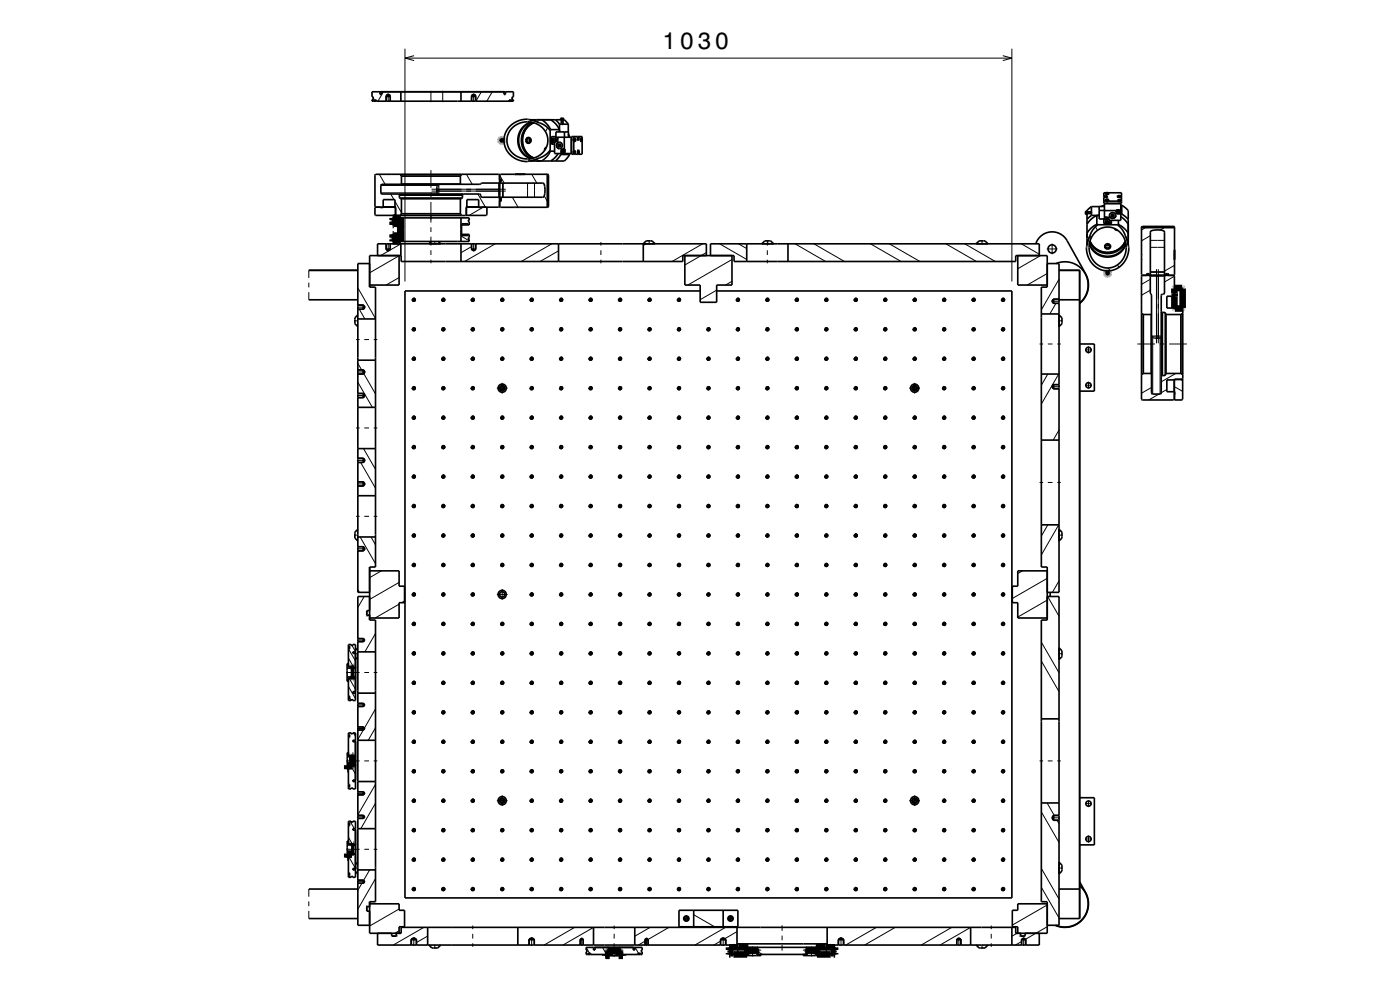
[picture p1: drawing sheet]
<svg xmlns="http://www.w3.org/2000/svg" width="297mm" height="210mm" viewBox="0 0 297 210" stroke-linecap="round" stroke-linejoin="round" font-family="sans-serif">
<defs><g id="words">
<text font-size="5" x="140.5" y="10.3">1030</text>
</g></defs>
<g fill="none" stroke="#000" stroke-width=".21">
<path d="M79 19.5l-.1 .2M81.3 19.5l-1.1 2M82.4 19.8v1.8M85.9 10.3v49.4M85.9 12.3h128.8M87.8 11.8l-1.9 .5 1.9 .5M91.4 19.3v2.4M93.9 19.3v2.4M100.5 19.8v1.8M102.1 19.5l-1.1 2-.1-1.2M104.4 19.5l-1.1 2M212.7 11.8l2 .5-2 .5"/>
<path d="M214.7 10.3v49.4M80.5 37l1.2 2.1M80.8 39.3h12M81.9 20.3v1.2M82.8 20.3l.1 1.2M85 37h12.8M85.2 37.4h12.5M85.2 39h12.5M91.4 36.1v3.7M92.8 39.3l.2 .2M92.8 39.3l-.2 1.6M92.8 39.1l.2 .1"/>
<path d="M93 39.5l-.1 1.4M93 39.2l-.2 .1M93 39.2h.1M93 39.1l.1 .1M93.1 39.2l-.1 .3M93.1 39.1v2.1M98.9 37l1.3 2.1M100.1 20.3l-.1 1.2M105.8 38.8v3M106 37.1l1 1.7M106 38.1v.5M106 38.8v3"/>
<path d="M106 38.2h.1M106.1 38.1h.1M106.1 38.1v.5M106.2 38.1v.5M106.2 29.8h.1M106.2 29.7v.1M106.2 29.8l.1 .1M106.3 29.7h-.1M106.3 29.9h.1M106.3 29.7h.1M106.4 29.9h.1M106.5 29.6v.1"/>
<path d="M106.5 29.9h.1M106.5 29.6l-.3 .1M106.5 29.9h-.1M106.5 29.7h.1M106.6 29.7v.1M106.6 29.8l-.1 .1M106.6 29.7h.1M106.6 29.8h.1M106.6 38.8v3M106.8 38.8v3M109.2 37h.1M110.4 37h.1"/>
<path d="M111.9 38.8v3M112.3 29.9v.1M112.3 29.6h.1M112.3 29.9l.2 .3M112.4 33.7l-.3 .5M112.5 29.3l-.2 .3M112.5 25.4l.1 .1M112.6 25.5l1.3 .4M112.6 25.5l.8 .1 1 .5M112.6 34.1h-.1M112.7 25.5h.2M112.8 37l1.1 1.8"/>
<path d="M112.9 34l-.2 .1M113.4 38.8v3M113.9 33.7l-1.3 .4M114.4 33.5l-1.1 .5-.7 .1M116.1 37.2h.3M116.2 27.1l-.5 .8M116.8 32l-.9 1.3-1.1 .9M116.8 32.1l-.8 1.2-1 .9M116.9 29.2h.1M116.9 30.3h.1M117.1 29.5h.1M117.1 29.8h.1"/>
<path d="M117.2 30.1h.1M117.2 29.4h.1M117.2 30.2h.1M117.2 30.2h-.1M119 32h.1M119.3 25.1v1.4M122 32.3h.1M122.7 29.4h.1M65.5 57.3v1.7M65.5 60v1M80.8 40.9h11.8M80.9 43.9v.1"/>
<path d="M81.3 43.8h2.5M81.9 51.7v1.3M82.4 51.6v1.8M82.9 51.7l-.1 1.3M82.9 41.2l.7 1.1M83.8 42.7l1.4 2.4M83.9 45.5l-.4 .2M83.9 45.6h.1M83.9 44.1h.1M84.7 58.9l-2.8 1.6M84.7 54.3l-6.3 3.6M84.7 41.2h13.4"/>
<path d="M84.7 42h13.4M85 54l-.3 .2M85 51.7l-4.3 2.5M85 45.7h12.8M85.2 45.3h12.5M85.2 42.2h12.5M91.4 40.8v1M91.4 42.8v4.4M91.4 48.2v1M91.4 50.2v1.9M91.4 53.1v1M91.4 55.1v.7"/>
<path d="M91.6 40.1h15.7M91.6 40.5h15.7M92.2 51.2v.6M92.6 40.9l.1 .2M92.6 40.1v.5M92.7 41.1l-.1 .1M92.7 41.1h.1M92.9 40.9v.3M92.9 40.9h-.3M97.8 50.1l1.7 1M98.9 45.6h.1M98.9 44.1h.1"/>
<path d="M99 43.8h2.5M100 51.7l.1 1.3M100.1 52.3l-2.3 1.3M100.5 51.6v1.8M101 51.7l-.1 1.3M101.1 51.7l-.2 .1M101.4 41.2l1.6 2.7M101.9 43.9v.1M102.5 43.9l-3 1.8M105.1 51.7l-6.5 3.8M106 42.5h.1M106 42v.6"/>
<path d="M106 42.1h.1M106.1 42.1v.5M106.2 42.6h.1M106.2 42v.6M108.7 41.8l1.2 2.2M109.2 43.9v.1M110.4 43.9v.1M115.5 41.6l.6 1.1M116.1 43.8h.3M117.1 51.7l-6.5 3.8M118.5 53.2l-3.9 2.3M127.5 51.3v.8"/>
<path d="M127.5 53.1v1M127.5 55.1v.7M137.1 51.7l-.6 .4M137.7 51v.8M149.1 51.7l-6.5 3.8M149.8 53.6l-4.5 2.6M152.7 51.7l5.7 3.3M155.3 59.7l-1.4 .8M155.3 55.1l-9.4 5.4M156.7 51.7l1.7 1M162.8 51.3v.8M162.8 53.1v1"/>
<path d="M162.8 55.1v.7M162.9 51v.8M168.7 51.7l6.5 3.8M172.7 51.7l6.5 3.8M184.7 51.7l6.5 3.8M188.7 51.7l6.5 3.8M200.7 51.7l6.5 3.8M204.7 51.7l6.5 3.8M208.3 51v.8M216.7 51.7l3.8 2.2M220.7 54.2l-4.8 2.8M222.1 52.8h2.2"/>
<path d="M222.2 58l-4.3 2.5M223.2 51.7v2.2M224.7 59.2l-3.8 6.5M230.2 45.1h1.5M230.6 51.8v.1M230.7 51.5v.2M231.1 50.4l-.5 1.4M231.2 50.1l.3 .4M231.2 49.9l-.5 1.1-.1 .8M232.4 48.1l.4 .8M234.4 47.4v.1M234.5 51.9l.3 .2"/>
<path d="M234.6 47.2h.1M234.6 41.6v.1M234.6 47.3h.1M234.8 52.1h.1M234.8 58v.1M234.8 57.9v.1M234.8 58l.1 .1M234.8 58h.1M234.8 57.9h.1M234.8 58.1h.1M234.9 58.1h.1M234.9 57.9l-.1 .1"/>
<path d="M234.9 57.8h.1M234.9 58.1l.1 .1M235 47.2h-.1M235 57.8l.1 .1M235 57.8l-.2 .1M235 47.2h.1M235 58.1h-.1M235.1 58.1h-.1M235.1 57.9h.1M235.1 58.1h.1M235.1 57.9v.1M235.1 58h.1"/>
<path d="M235.1 56.8l.4 .6M235.1 58v.1M235.2 52.1h-.1M235.3 47.1h.1M235.3 47.2h.1M235.4 47.2h.1M235.4 51.9l-.3 .2M235.5 47.4v.1M237.1 56.2l.3 .5M237.2 47.6l1.3 .9 .8 1.1M237.2 45.3v.1M237.3 47.5l1.2 .8 .8 1.1"/>
<path d="M237.5 42.3v.1M238.7 49.9l.5 .9 .1 1M238.9 50.4l.4 1.4M239.2 51.5l.1 .2M239.3 51.8v.1M242.2 55.1h.1M242.2 54h.1M242.4 48v.3M243 48.3l-.8 .5M243.3 58.4h.5M243.3 58.1h.5M243.3 58.2h.5"/>
<path d="M243.3 58.3h.1M243.3 58.3h.5M243.4 58.3h.1M243.4 58.3h.4M244 59.2l-1.8 1.1M244 58.6h3M244 50l-1.8 1.1M244 58.3h3M244 57.8h3M244 51h3M244 52.5h3M244 57.6h3"/>
<path d="M245.3 57.1v15.7M245.7 57.1v15.7M247 48.3l-.9 .5M247.2 58.4h.6M247.2 58.1h.6M247.2 58.2h.6M247.3 58.3h.5M247.3 58.3h.4M247.8 58.1h.1M247.8 58.2h.1M249 48v.3M249.1 55.1h.1"/>
<path d="M249.1 54h.1M249.1 58.6l-2.1 1.2M249.2 56.3l-2.2 1.2M65.5 62v1.6M75.2 68h.8M75.5 72h.8M75.8 65.2h1.8M75.8 78.9h1.8M75.9 77.1l.8 1.4M75.9 61.1l3.8 6.5M75.9 64.7h1.3M75.9 78.4l1.3 .1"/>
<path d="M76.2 65.6l1.2 2.1M77.2 65.6l-1.3 .1M77.2 79.3l-1.3 .1M77.2 79.3l2.5 4.3M77.3 72h1M79.3 72h.7M87.4 76.1h.8M87.4 69.8h.8M87.4 63.6h.8M87.7 75.7l.4 .2v.4l-.5 .1-.2-.4M87.7 69.5l.4 .1v.5l-.5 .1-.2-.4M87.7 63.2l.4 .2v.4l-.5 .1-.2-.4"/>
<path d="M87.8 63.2v.8M87.8 69.4v.8M87.8 75.7v.8M93.6 76.1h.8M93.6 69.8h.8M93.6 63.6h.8M94 75.7l.4 .2-.1 .4-.4 .1-.2-.4M94 69.5l.4 .1-.1 .5-.4 .1-.2-.4M94 63.2l.4 .2-.1 .4-.4 .1-.2-.4M94 63.2v.8M94 69.4v.8M94 75.7v.8"/>
<path d="M99.9 76.1h.8M99.9 69.8h.8M99.9 63.6h.8M100.2 75.7l.4 .2v.4l-.5 .1-.2-.4M100.2 69.5l.4 .1v.5l-.5 .1-.2-.4M100.2 63.2l.4 .2v.4l-.5 .1-.2-.4M100.3 63.2v.8M100.3 69.4v.8M100.3 75.7v.8M106.1 76.1h.8M106.1 69.8h.8M106.1 63.6h.8"/>
<path d="M106.5 75.7l.4 .2-.1 .4-.4 .1-.2-.4M106.5 69.5l.4 .1-.1 .5-.4 .1-.2-.4M106.5 63.2l.4 .2-.1 .4-.4 .1-.2-.4M106.5 63.2v.8M106.5 69.4v.8M106.5 75.7v.8M112.4 76.1h.8M112.4 69.8h.8M112.4 63.6h.8M112.7 75.7l.4 .2v.4l-.5 .1-.2-.4M112.7 69.5l.4 .1v.5l-.5 .1-.2-.4M112.7 63.2l.4 .2v.4l-.5 .1-.2-.4"/>
<path d="M112.8 63.2v.8M112.8 69.4v.8M112.8 75.7v.8M118.6 76.1h.8M118.6 69.8h.8M118.6 63.6h.8M119 75.7l.4 .2-.1 .4-.4 .1-.2-.4M119 69.5l.4 .1-.1 .5-.4 .1-.2-.4M119 63.2l.4 .2-.1 .4-.4 .1-.2-.4M119 63.2v.8M119 69.4v.8M119 75.7v.8"/>
<path d="M124.9 76.1h.8M124.9 69.8h.8M124.9 63.6h.8M125.2 75.7l.4 .2v.4l-.5 .1-.2-.4M125.2 69.5l.4 .1v.5l-.5 .1-.2-.4M125.2 63.2l.4 .2v.4l-.5 .1-.2-.4M125.3 63.2v.8M125.3 69.4v.8M125.3 75.7v.8M131.1 76.1h.8M131.1 69.8h.8M131.1 63.6h.8"/>
<path d="M131.5 75.7l.4 .2-.1 .4-.4 .1-.2-.4M131.5 69.5l.4 .1-.1 .5-.4 .1-.2-.4M131.5 63.2l.4 .2-.1 .4-.4 .1-.2-.4M131.5 63.2v.8M131.5 69.4v.8M131.5 75.7v.8M137.4 76.1h.8M137.4 69.8h.8M137.4 63.6h.8M137.7 75.7l.4 .2v.4l-.5 .1-.2-.4M137.7 69.5l.4 .1v.5l-.5 .1-.2-.4M137.7 63.2l.4 .2v.4l-.5 .1-.2-.4"/>
<path d="M137.8 63.2v.8M137.8 69.4v.8M137.8 75.7v.8M143.6 76.1h.8M143.6 69.8h.8M143.6 63.6h.8M144 75.7l.4 .2-.1 .4-.4 .1-.2-.4M144 69.5l.4 .1-.1 .5-.4 .1-.2-.4M144 63.2l.4 .2-.1 .4-.4 .1-.2-.4M144 63.2v.8M144 69.4v.8M144 75.7v.8"/>
<path d="M149.9 76.1h.8M149.9 69.8h.8M150.2 75.7l.4 .2v.4l-.5 .1-.2-.4M150.2 69.5l.4 .1v.5l-.5 .1-.2-.4M150.3 69.4v.8M150.3 75.7v.8M152 61.5l-3.5 2.1M156.1 76.1h.8M156.1 69.8h.8M156.1 63.6h.8M156.5 75.7l.4 .2-.1 .4-.4 .1-.2-.4M156.5 69.5l.4 .1-.1 .5-.4 .1-.2-.4"/>
<path d="M156.5 63.2l.4 .2-.1 .4-.4 .1-.2-.4M156.5 63.2v.8M156.5 69.4v.8M156.5 75.7v.8M162.4 76.1h.8M162.4 69.8h.8M162.4 63.6h.8M162.7 75.7l.4 .2v.4l-.5 .1-.2-.4M162.7 69.5l.4 .1v.5l-.5 .1-.2-.4M162.7 63.2l.4 .2v.4l-.5 .1-.2-.4M162.8 63.2v.8M162.8 69.4v.8"/>
<path d="M162.8 75.7v.8M168.6 76.1h.8M168.6 69.8h.8M168.6 63.6h.8M169 75.7l.4 .2-.1 .4-.4 .1-.2-.4M169 69.5l.4 .1-.1 .5-.4 .1-.2-.4M169 63.2l.4 .2-.1 .4-.4 .1-.2-.4M169 63.2v.8M169 69.4v.8M169 75.7v.8M174.9 76.1h.8M174.9 69.8h.8"/>
<path d="M174.9 63.6h.8M175.2 75.7l.4 .2v.4l-.5 .1-.2-.4M175.2 69.5l.4 .1v.5l-.5 .1-.2-.4M175.2 63.2l.4 .2v.4l-.5 .1-.2-.4M175.3 63.2v.8M175.3 69.4v.8M175.3 75.7v.8M181.1 76.1h.8M181.1 69.8h.8M181.1 63.6h.8M181.5 75.7l.4 .2-.1 .4-.4 .1-.2-.4M181.5 69.5l.4 .1-.1 .5-.4 .1-.2-.4"/>
<path d="M181.5 63.2l.4 .2-.1 .4-.4 .1-.2-.4M181.5 63.2v.8M181.5 69.4v.8M181.5 75.7v.8M187.4 76.1h.8M187.4 69.8h.8M187.4 63.6h.8M187.7 75.7l.4 .2v.4l-.5 .1-.2-.4M187.7 69.5l.4 .1v.5l-.5 .1-.2-.4M187.7 63.2l.4 .2v.4l-.5 .1-.2-.4M187.8 63.2v.8M187.8 69.4v.8"/>
<path d="M187.8 75.7v.8M193.6 76.1h.8M193.6 69.8h.8M193.6 63.6h.8M194 75.7l.4 .2-.1 .4-.4 .1-.2-.4M194 69.5l.4 .1-.1 .5-.4 .1-.2-.4M194 63.2l.4 .2-.1 .4-.4 .1-.2-.4M194 63.2v.8M194 69.4v.8M194 75.7v.8M199.9 76.1h.8M199.9 69.8h.8"/>
<path d="M199.9 63.6h.8M200.2 75.7l.4 .2v.4l-.5 .1-.2-.4M200.2 69.5l.4 .1v.5l-.5 .1-.2-.4M200.2 63.2l.4 .2v.4l-.5 .1-.2-.4M200.3 63.2v.8M200.3 69.4v.8M200.3 75.7v.8M206.1 76.1h.8M206.1 69.8h.8M206.1 63.6h.8M206.5 75.7l.4 .2-.1 .4-.4 .1-.2-.4M206.5 69.5l.4 .1-.1 .5-.4 .1-.2-.4"/>
<path d="M206.5 63.2l.4 .2-.1 .4-.4 .1-.2-.4M206.5 63.2v.8M206.5 69.4v.8M206.5 75.7v.8M212.4 76.1h.8M212.4 69.8h.8M212.4 63.6h.8M212.7 75.7l.4 .2v.4l-.5 .1-.2-.4M212.7 69.5l.4 .1v.5l-.5 .1-.2-.4M212.7 63.2l.4 .2v.4l-.5 .1-.2-.4M212.8 63.2v.8M212.8 69.4v.8"/>
<path d="M212.8 75.7v.8M220.5 73h.8M222.3 79.3l-1.4 2.4M222.3 73h1M223 63.9h1.8M223.4 64.3l1.3 .1M224 64.3l-1.3 2.3M224.3 73h.7M224.6 79.3l-3.7 6.4M224.6 68h.8M224.7 63.2l-.2 .3M224.7 63.4l-1.3 .1"/>
<path d="M230.2 74.2h1.4M230.9 73.5v1.4M241.3 73h3.7M242.2 66.6v12.7M242.6 66.7v12.5M244 61.6l-1.8 1M244.2 66.7v12.5M244.3 71.3h2M244.4 71.4l-.1 .2M244.4 71.4l.1 .2M244.4 71.3h-.1M244.4 71.3l.2 .1"/>
<path d="M244.4 71.3v.1M244.5 71.6l.8 .2M244.5 71.6v12M244.6 71.4l1.5 .1M244.6 71.4l-.1 .2M245.3 71.7h.5M246 73h1M246.1 71.5v.3M246.1 71.8h-.4M246.1 71.8v11.8M246.3 71.7l-.2 .1M246.3 71.7h.1"/>
<path d="M246.3 71.7v.1M246.3 71.5h-.2M246.4 66.2v13.5M247.2 66.3v13.4M247.4 66.7v12.5M248 73h3.8M249 62.8v2.6M249.1 62.5h.1M249.3 65.4v.1M249.4 79.2l-3.1 1.8M250.5 66.7v12.5M250.8 65.4v.1"/>
<path d="M250.8 66.6v12.7M75.5 90.8h.8M75.8 83.9h1.8M75.8 97.7h1.8M75.9 97.1l.1 .1M75.9 81.1l3.1 5.3M75.9 83.4l1.3 .1M75.9 97.2h1.3M76.5 98.1l3.2 5.5M77.1 95.2l2.6 4.4M77.2 84.3l-1.3 .1M77.2 98.1l-1.3 .1"/>
<path d="M77.3 90.8h1M79.3 90.8h.7M87.4 94.8h.8M87.4 88.6h.8M87.4 82.3h.8M87.7 94.5l.4 .1v.5l-.5 .1-.2-.4M87.7 88.2l.4 .2v.4l-.5 .1-.2-.4M87.7 82l.4 .1v.5l-.5 .1-.2-.4M87.8 81.9v.8M87.8 88.2v.8M87.8 94.4v.8M93.6 94.8h.8"/>
<path d="M93.6 88.6h.8M93.6 82.3h.8M94 94.5l.4 .1-.1 .5-.4 .1-.2-.4M94 88.2l.4 .2-.1 .4-.4 .1-.2-.4M94 82l.4 .1-.1 .5-.4 .1-.2-.4M94 81.9v.8M94 88.2v.8M94 94.4v.8M99.9 94.8h.8M99.9 88.6h.8M99.9 82.3h.8M100.2 94.5l.4 .1v.5l-.5 .1-.2-.4"/>
<path d="M100.2 88.2l.4 .2v.4l-.5 .1-.2-.4M100.2 82l.4 .1v.5l-.5 .1-.2-.4M100.3 81.9v.8M100.3 88.2v.8M100.3 94.4v.8M105.4 82.3h2.3M106.1 94.8h.8M106.1 88.6h.8M106.5 81.9a.5 .5 0 0 1 .5 .4 .5 .5 0 0 1-.5 .5 .5 .5 0 0 1-.5-.5M106.5 94.5l.4 .1-.1 .5-.4 .1-.2-.4M106.5 88.2l.4 .2-.1 .4-.4 .1-.2-.4M106.5 81.2v2.3"/>
<path d="M106.5 88.2v.8M106.5 94.4v.8M112.4 94.8h.8M112.4 88.6h.8M112.4 82.3h.8M112.7 94.5l.4 .1v.5l-.5 .1-.2-.4M112.7 88.2l.4 .2v.4l-.5 .1-.2-.4M112.7 82l.4 .1v.5l-.5 .1-.2-.4M112.8 81.9v.8M112.8 88.2v.8M112.8 94.4v.8M118.6 94.8h.8"/>
<path d="M118.6 88.6h.8M118.6 82.3h.8M119 94.5l.4 .1-.1 .5-.4 .1-.2-.4M119 88.2l.4 .2-.1 .4-.4 .1-.2-.4M119 82l.4 .1-.1 .5-.4 .1-.2-.4M119 81.9v.8M119 88.2v.8M119 94.4v.8M124.9 94.8h.8M124.9 88.6h.8M124.9 82.3h.8M125.2 94.5l.4 .1v.5l-.5 .1-.2-.4"/>
<path d="M125.2 88.2l.4 .2v.4l-.5 .1-.2-.4M125.2 82l.4 .1v.5l-.5 .1-.2-.4M125.3 81.9v.8M125.3 88.2v.8M125.3 94.4v.8M131.1 94.8h.8M131.1 88.6h.8M131.1 82.3h.8M131.5 94.5l.4 .1-.1 .5-.4 .1-.2-.4M131.5 88.2l.4 .2-.1 .4-.4 .1-.2-.4M131.5 82l.4 .1-.1 .5-.4 .1-.2-.4M131.5 81.9v.8"/>
<path d="M131.5 88.2v.8M131.5 94.4v.8M137.4 94.8h.8M137.4 88.6h.8M137.4 82.3h.8M137.7 94.5l.4 .1v.5l-.5 .1-.2-.4M137.7 88.2l.4 .2v.4l-.5 .1-.2-.4M137.7 82l.4 .1v.5l-.5 .1-.2-.4M137.8 81.9v.8M137.8 88.2v.8M137.8 94.4v.8M143.6 94.8h.8"/>
<path d="M143.6 88.6h.8M143.6 82.3h.8M144 94.5l.4 .1-.1 .5-.4 .1-.2-.4M144 88.2l.4 .2-.1 .4-.4 .1-.2-.4M144 82l.4 .1-.1 .5-.4 .1-.2-.4M144 81.9v.8M144 88.2v.8M144 94.4v.8M149.9 94.8h.8M149.9 88.6h.8M149.9 82.3h.8M150.2 94.5l.4 .1v.5l-.5 .1-.2-.4"/>
<path d="M150.2 88.2l.4 .2v.4l-.5 .1-.2-.4M150.2 82l.4 .1v.5l-.5 .1-.2-.4M150.3 81.9v.8M150.3 88.2v.8M150.3 94.4v.8M156.1 94.8h.8M156.1 88.6h.8M156.1 82.3h.8M156.5 94.5l.4 .1-.1 .5-.4 .1-.2-.4M156.5 88.2l.4 .2-.1 .4-.4 .1-.2-.4M156.5 82l.4 .1-.1 .5-.4 .1-.2-.4M156.5 81.9v.8"/>
<path d="M156.5 88.2v.8M156.5 94.4v.8M162.4 94.8h.8M162.4 88.6h.8M162.4 82.3h.8M162.7 94.5l.4 .1v.5l-.5 .1-.2-.4M162.7 88.2l.4 .2v.4l-.5 .1-.2-.4M162.7 82l.4 .1v.5l-.5 .1-.2-.4M162.8 81.9v.8M162.8 88.2v.8M162.8 94.4v.8M168.6 94.8h.8"/>
<path d="M168.6 88.6h.8M168.6 82.3h.8M169 94.5l.4 .1-.1 .5-.4 .1-.2-.4M169 88.2l.4 .2-.1 .4-.4 .1-.2-.4M169 82l.4 .1-.1 .5-.4 .1-.2-.4M169 81.9v.8M169 88.2v.8M169 94.4v.8M174.9 94.8h.8M174.9 88.6h.8M174.9 82.3h.8M175.2 94.5l.4 .1v.5l-.5 .1-.2-.4"/>
<path d="M175.2 88.2l.4 .2v.4l-.5 .1-.2-.4M175.2 82l.4 .1v.5l-.5 .1-.2-.4M175.3 81.9v.8M175.3 88.2v.8M175.3 94.4v.8M181.1 94.8h.8M181.1 88.6h.8M181.1 82.3h.8M181.5 94.5l.4 .1-.1 .5-.4 .1-.2-.4M181.5 88.2l.4 .2-.1 .4-.4 .1-.2-.4M181.5 82l.4 .1-.1 .5-.4 .1-.2-.4M181.5 81.9v.8"/>
<path d="M181.5 88.2v.8M181.5 94.4v.8M187.4 94.8h.8M187.4 88.6h.8M187.4 82.3h.8M187.7 94.5l.4 .1v.5l-.5 .1-.2-.4M187.7 88.2l.4 .2v.4l-.5 .1-.2-.4M187.7 82l.4 .1v.5l-.5 .1-.2-.4M187.8 81.9v.8M187.8 88.2v.8M187.8 94.4v.8M192.9 82.3h2.3"/>
<path d="M193.6 94.8h.8M193.6 88.6h.8M194 81.9a.5 .5 0 0 1 .5 .4 .5 .5 0 0 1-.5 .5 .5 .5 0 0 1-.5-.5M194 94.5l.4 .1-.1 .5-.4 .1-.2-.4M194 88.2l.4 .2-.1 .4-.4 .1-.2-.4M194 81.2v2.3M194 88.2v.8M194 94.4v.8M199.9 94.8h.8M199.9 88.6h.8M199.9 82.3h.8M200.2 94.5l.4 .1v.5l-.5 .1-.2-.4"/>
<path d="M200.2 88.2l.4 .2v.4l-.5 .1-.2-.4M200.2 82l.4 .1v.5l-.5 .1-.2-.4M200.3 81.9v.8M200.3 88.2v.8M200.3 94.4v.8M206.1 94.8h.8M206.1 88.6h.8M206.1 82.3h.8M206.5 94.5l.4 .1-.1 .5-.4 .1-.2-.4M206.5 88.2l.4 .2-.1 .4-.4 .1-.2-.4M206.5 82l.4 .1-.1 .5-.4 .1-.2-.4M206.5 81.9v.8"/>
<path d="M206.5 88.2v.8M206.5 94.4v.8M212.4 94.8h.8M212.4 88.6h.8M212.4 82.3h.8M212.7 94.5l.4 .1v.5l-.5 .1-.2-.4M212.7 88.2l.4 .2v.4l-.5 .1-.2-.4M212.7 82l.4 .1v.5l-.5 .1-.2-.4M212.8 81.9v.8M212.8 88.2v.8M212.8 94.4v.8M223 82h1.8"/>
<path d="M223.4 82.4l1.3 .1M224.7 91.2l-1.3 2.2M224.7 81.5l-1.3 .1M230.2 81.7h1.4M230.9 81v1.4M244.3 82.2l-2.1 1.2M245.9 83.6l-2.2 1.2M247.5 82.6l-1.2 .7M249 80.5v2.6M249.1 83.5h.1M249.1 82l1.8 1M249.3 80.5h.1"/>
<path d="M250.5 80.5l.4 .2M250.8 80.5h.1M75.2 113.5h.8M75.5 109.5h.8M75.8 102.7h1.8M75.8 116.4h1.8M75.9 102.2h1.3M75.9 115.9l1.3 .1M76.4 113.9l3.3 5.7M77.2 103.1l-1.3 .1M77.2 116.8l-1.3 .1M77.3 109.5h1"/>
<path d="M78.7 113.9l1 1.7M79.3 109.5h.7M87.4 119.8h.8M87.4 113.6h.8M87.4 107.3h.8M87.4 101.1h.8M87.7 119.5l.4 .1v.5l-.5 .1-.2-.4M87.7 113.2l.4 .2v.4l-.5 .1-.2-.4M87.7 107l.4 .1v.5l-.5 .1-.2-.4M87.7 100.7l.4 .2v.4l-.5 .1-.2-.4M87.8 100.7v.8M87.8 106.9v.8"/>
<path d="M87.8 113.2v.8M87.8 119.4v.8M93.6 119.8h.8M93.6 113.6h.8M93.6 107.3h.8M93.6 101.1h.8M94 119.5l.4 .1-.1 .5-.4 .1-.2-.4M94 113.2l.4 .2-.1 .4-.4 .1-.2-.4M94 107l.4 .1-.1 .5-.4 .1-.2-.4M94 100.7l.4 .2-.1 .4-.4 .1-.2-.4M94 100.7v.8M94 106.9v.8"/>
<path d="M94 113.2v.8M94 119.4v.8M99.9 119.8h.8M99.9 113.6h.8M99.9 107.3h.8M99.9 101.1h.8M100.2 119.5l.4 .1v.5l-.5 .1-.2-.4M100.2 113.2l.4 .2v.4l-.5 .1-.2-.4M100.2 107l.4 .1v.5l-.5 .1-.2-.4M100.2 100.7l.4 .2v.4l-.5 .1-.2-.4M100.3 100.7v.8M100.3 106.9v.8"/>
<path d="M100.3 113.2v.8M100.3 119.4v.8M106.1 119.8h.8M106.1 113.6h.8M106.1 107.3h.8M106.1 101.1h.8M106.5 119.5l.4 .1-.1 .5-.4 .1-.2-.4M106.5 113.2l.4 .2-.1 .4-.4 .1-.2-.4M106.5 107l.4 .1-.1 .5-.4 .1-.2-.4M106.5 100.7l.4 .2-.1 .4-.4 .1-.2-.4M106.5 100.7v.8M106.5 106.9v.8"/>
<path d="M106.5 113.2v.8M106.5 119.4v.8M112.4 119.8h.8M112.4 113.6h.8M112.4 107.3h.8M112.4 101.1h.8M112.7 119.5l.4 .1v.5l-.5 .1-.2-.4M112.7 113.2l.4 .2v.4l-.5 .1-.2-.4M112.7 107l.4 .1v.5l-.5 .1-.2-.4M112.7 100.7l.4 .2v.4l-.5 .1-.2-.4M112.8 100.7v.8M112.8 106.9v.8"/>
<path d="M112.8 113.2v.8M112.8 119.4v.8M118.6 119.8h.8M118.6 113.6h.8M118.6 107.3h.8M118.6 101.1h.8M119 119.5l.4 .1-.1 .5-.4 .1-.2-.4M119 113.2l.4 .2-.1 .4-.4 .1-.2-.4M119 107l.4 .1-.1 .5-.4 .1-.2-.4M119 100.7l.4 .2-.1 .4-.4 .1-.2-.4M119 100.7v.8M119 106.9v.8"/>
<path d="M119 113.2v.8M119 119.4v.8M124.9 119.8h.8M124.9 113.6h.8M124.9 107.3h.8M124.9 101.1h.8M125.2 119.5l.4 .1v.5l-.5 .1-.2-.4M125.2 113.2l.4 .2v.4l-.5 .1-.2-.4M125.2 107l.4 .1v.5l-.5 .1-.2-.4M125.2 100.7l.4 .2v.4l-.5 .1-.2-.4M125.3 100.7v.8M125.3 106.9v.8"/>
<path d="M125.3 113.2v.8M125.3 119.4v.8M131.1 119.8h.8M131.1 113.6h.8M131.1 107.3h.8M131.1 101.1h.8M131.5 119.5l.4 .1-.1 .5-.4 .1-.2-.4M131.5 113.2l.4 .2-.1 .4-.4 .1-.2-.4M131.5 107l.4 .1-.1 .5-.4 .1-.2-.4M131.5 100.7l.4 .2-.1 .4-.4 .1-.2-.4M131.5 100.7v.8M131.5 106.9v.8"/>
<path d="M131.5 113.2v.8M131.5 119.4v.8M137.4 119.8h.8M137.4 113.6h.8M137.4 107.3h.8M137.4 101.1h.8M137.7 119.5l.4 .1v.5l-.5 .1-.2-.4M137.7 113.2l.4 .2v.4l-.5 .1-.2-.4M137.7 107l.4 .1v.5l-.5 .1-.2-.4M137.7 100.7l.4 .2v.4l-.5 .1-.2-.4M137.8 100.7v.8M137.8 106.9v.8"/>
<path d="M137.8 113.2v.8M137.8 119.4v.8M143.6 119.8h.8M143.6 113.6h.8M143.6 107.3h.8M143.6 101.1h.8M144 119.5l.4 .1-.1 .5-.4 .1-.2-.4M144 113.2l.4 .2-.1 .4-.4 .1-.2-.4M144 107l.4 .1-.1 .5-.4 .1-.2-.4M144 100.7l.4 .2-.1 .4-.4 .1-.2-.4M144 100.7v.8M144 106.9v.8"/>
<path d="M144 113.2v.8M144 119.4v.8M149.9 119.8h.8M149.9 113.6h.8M149.9 107.3h.8M149.9 101.1h.8M150.2 119.5l.4 .1v.5l-.5 .1-.2-.4M150.2 113.2l.4 .2v.4l-.5 .1-.2-.4M150.2 107l.4 .1v.5l-.5 .1-.2-.4M150.2 100.7l.4 .2v.4l-.5 .1-.2-.4M150.3 100.7v.8M150.3 106.9v.8"/>
<path d="M150.3 113.2v.8M150.3 119.4v.8M156.1 119.8h.8M156.1 113.6h.8M156.1 107.3h.8M156.1 101.1h.8M156.5 119.5l.4 .1-.1 .5-.4 .1-.2-.4M156.5 113.2l.4 .2-.1 .4-.4 .1-.2-.4M156.5 107l.4 .1-.1 .5-.4 .1-.2-.4M156.5 100.7l.4 .2-.1 .4-.4 .1-.2-.4M156.5 100.7v.8M156.5 106.9v.8"/>
<path d="M156.5 113.2v.8M156.5 119.4v.8M162.4 119.8h.8M162.4 113.6h.8M162.4 107.3h.8M162.4 101.1h.8M162.7 119.5l.4 .1v.5l-.5 .1-.2-.4M162.7 113.2l.4 .2v.4l-.5 .1-.2-.4M162.7 107l.4 .1v.5l-.5 .1-.2-.4M162.7 100.7l.4 .2v.4l-.5 .1-.2-.4M162.8 100.7v.8M162.8 106.9v.8"/>
<path d="M162.8 113.2v.8M162.8 119.4v.8M168.6 119.8h.8M168.6 113.6h.8M168.6 107.3h.8M168.6 101.1h.8M169 119.5l.4 .1-.1 .5-.4 .1-.2-.4M169 113.2l.4 .2-.1 .4-.4 .1-.2-.4M169 107l.4 .1-.1 .5-.4 .1-.2-.4M169 100.7l.4 .2-.1 .4-.4 .1-.2-.4M169 100.7v.8M169 106.9v.8"/>
<path d="M169 113.2v.8M169 119.4v.8M174.9 119.8h.8M174.9 113.6h.8M174.9 107.3h.8M174.9 101.1h.8M175.2 119.5l.4 .1v.5l-.5 .1-.2-.4M175.2 113.2l.4 .2v.4l-.5 .1-.2-.4M175.2 107l.4 .1v.5l-.5 .1-.2-.4M175.2 100.7l.4 .2v.4l-.5 .1-.2-.4M175.3 100.7v.8M175.3 106.9v.8"/>
<path d="M175.3 113.2v.8M175.3 119.4v.8M181.1 119.8h.8M181.1 113.6h.8M181.1 107.3h.8M181.1 101.1h.8M181.5 119.5l.4 .1-.1 .5-.4 .1-.2-.4M181.5 113.2l.4 .2-.1 .4-.4 .1-.2-.4M181.5 107l.4 .1-.1 .5-.4 .1-.2-.4M181.5 100.7l.4 .2-.1 .4-.4 .1-.2-.4M181.5 100.7v.8M181.5 106.9v.8"/>
<path d="M181.5 113.2v.8M181.5 119.4v.8M187.4 119.8h.8M187.4 113.6h.8M187.4 107.3h.8M187.4 101.1h.8M187.7 119.5l.4 .1v.5l-.5 .1-.2-.4M187.7 113.2l.4 .2v.4l-.5 .1-.2-.4M187.7 107l.4 .1v.5l-.5 .1-.2-.4M187.7 100.7l.4 .2v.4l-.5 .1-.2-.4M187.8 100.7v.8M187.8 106.9v.8"/>
<path d="M187.8 113.2v.8M187.8 119.4v.8M193.6 119.8h.8M193.6 113.6h.8M193.6 107.3h.8M193.6 101.1h.8M194 119.5l.4 .1-.1 .5-.4 .1-.2-.4M194 113.2l.4 .2-.1 .4-.4 .1-.2-.4M194 107l.4 .1-.1 .5-.4 .1-.2-.4M194 100.7l.4 .2-.1 .4-.4 .1-.2-.4M194 100.7v.8M194 106.9v.8"/>
<path d="M194 113.2v.8M194 119.4v.8M199.9 119.8h.8M199.9 113.6h.8M199.9 107.3h.8M199.9 101.1h.8M200.2 119.5l.4 .1v.5l-.5 .1-.2-.4M200.2 113.2l.4 .2v.4l-.5 .1-.2-.4M200.2 107l.4 .1v.5l-.5 .1-.2-.4M200.2 100.7l.4 .2v.4l-.5 .1-.2-.4M200.3 100.7v.8M200.3 106.9v.8"/>
<path d="M200.3 113.2v.8M200.3 119.4v.8M206.1 119.8h.8M206.1 113.6h.8M206.1 107.3h.8M206.1 101.1h.8M206.5 119.5l.4 .1-.1 .5-.4 .1-.2-.4M206.5 113.2l.4 .2-.1 .4-.4 .1-.2-.4M206.5 107l.4 .1-.1 .5-.4 .1-.2-.4M206.5 100.7l.4 .2-.1 .4-.4 .1-.2-.4M206.5 100.7v.8M206.5 106.9v.8"/>
<path d="M206.5 113.2v.8M206.5 119.4v.8M212.4 119.8h.8M212.4 113.6h.8M212.4 107.3h.8M212.4 101.1h.8M212.7 119.5l.4 .1v.5l-.5 .1-.2-.4M212.7 113.2l.4 .2v.4l-.5 .1-.2-.4M212.7 107l.4 .1v.5l-.5 .1-.2-.4M212.7 100.7l.4 .2v.4l-.5 .1-.2-.4M212.8 100.7v.8M212.8 106.9v.8"/>
<path d="M212.8 113.2v.8M212.8 119.4v.8M220.5 102.3h.8M222.3 111.3l-1.4 2.4M222.3 102.3h1M224.3 102.3h.7M224.6 111.3l-3.7 6.4M224.6 113.5h.8M73.9 139.6l1 1.8M73.9 137.7l1.5 2.5M74.7 136.9l.7 1.3M75.4 138.7h.6"/>
<path d="M75.8 135.8h1.7M75.9 125.1l.3 .6M75.9 135.4l1.3 .1M77.2 136.1l-1.3 .1M77.3 126.5l-1.4 2.4M77.9 129.5v1.1M79.7 134.4l-2.3 3.9M80.9 121.1l-2.5 1.4M84.7 128.2l-5.1 2.9M84.7 123.5l-6.3 3.7M85.8 127.5l-.6 .3M87.4 126.1h.8"/>
<path d="M87.4 138.6h.8M87.4 132.3h.8M87.7 138.2l.4 .2v.4l-.5 .1-.2-.4M87.7 132l.4 .1v.5l-.5 .1-.2-.4M87.7 125.7l.4 .2v.4l-.5 .1-.2-.4M87.8 125.7v.8M87.8 131.9v.8M87.8 138.2v.8M93.6 126.1h.8M93.6 138.6h.8M93.6 132.3h.8M94 138.2l.4 .2-.1 .4-.4 .1-.2-.4"/>
<path d="M94 132l.4 .1-.1 .5-.4 .1-.2-.4M94 125.7l.4 .2-.1 .4-.4 .1-.2-.4M94 125.7v.8M94 131.9v.8M94 138.2v.8M99.9 126.1h.8M99.9 138.6h.8M99.9 132.3h.8M100.2 138.2l.4 .2v.4l-.5 .1-.2-.4M100.2 132l.4 .1v.5l-.5 .1-.2-.4M100.2 125.7l.4 .2v.4l-.5 .1-.2-.4M100.3 125.7v.8"/>
<path d="M100.3 131.9v.8M100.3 138.2v.8M105.4 126.1h2.3M106.1 138.6h.8M106.1 132.3h.8M106.5 138.2l.4 .2-.1 .4-.4 .1-.2-.4M106.5 132l.4 .1-.1 .5-.4 .1-.2-.4M106.5 125v2.2M106.5 131.9v.8M106.5 138.2v.8M112.4 126.1h.8M112.4 138.6h.8"/>
<path d="M112.4 132.3h.8M112.7 138.2l.4 .2v.4l-.5 .1-.2-.4M112.7 132l.4 .1v.5l-.5 .1-.2-.4M112.7 125.7l.4 .2v.4l-.5 .1-.2-.4M112.8 125.7v.8M112.8 131.9v.8M112.8 138.2v.8M118.6 126.1h.8M118.6 138.6h.8M118.6 132.3h.8M119 138.2l.4 .2-.1 .4-.4 .1-.2-.4M119 132l.4 .1-.1 .5-.4 .1-.2-.4"/>
<path d="M119 125.7l.4 .2-.1 .4-.4 .1-.2-.4M119 125.7v.8M119 131.9v.8M119 138.2v.8M124.9 126.1h.8M124.9 138.6h.8M124.9 132.3h.8M125.2 138.2l.4 .2v.4l-.5 .1-.2-.4M125.2 132l.4 .1v.5l-.5 .1-.2-.4M125.2 125.7l.4 .2v.4l-.5 .1-.2-.4M125.3 125.7v.8M125.3 131.9v.8"/>
<path d="M125.3 138.2v.8M131.1 126.1h.8M131.1 138.6h.8M131.1 132.3h.8M131.5 138.2l.4 .2-.1 .4-.4 .1-.2-.4M131.5 132l.4 .1-.1 .5-.4 .1-.2-.4M131.5 125.7l.4 .2-.1 .4-.4 .1-.2-.4M131.5 125.7v.8M131.5 131.9v.8M131.5 138.2v.8M137.4 126.1h.8M137.4 138.6h.8"/>
<path d="M137.4 132.3h.8M137.7 138.2l.4 .2v.4l-.5 .1-.2-.4M137.7 132l.4 .1v.5l-.5 .1-.2-.4M137.7 125.7l.4 .2v.4l-.5 .1-.2-.4M137.8 125.7v.8M137.8 131.9v.8M137.8 138.2v.8M143.6 126.1h.8M143.6 138.6h.8M143.6 132.3h.8M144 138.2l.4 .2-.1 .4-.4 .1-.2-.4M144 132l.4 .1-.1 .5-.4 .1-.2-.4"/>
<path d="M144 125.7l.4 .2-.1 .4-.4 .1-.2-.4M144 125.7v.8M144 131.9v.8M144 138.2v.8M149.9 126.1h.8M149.9 138.6h.8M149.9 132.3h.8M150.2 125.7l.4 .2v.4l-.5 .1-.2-.4M150.2 138.2l.4 .2v.4l-.5 .1-.2-.4M150.2 132l.4 .1v.5l-.5 .1-.2-.4M150.3 125.7v.8M150.3 131.9v.8"/>
<path d="M150.3 138.2v.8M156.1 126.1h.8M156.1 138.6h.8M156.1 132.3h.8M156.5 138.2l.4 .2-.1 .4-.4 .1-.2-.4M156.5 132l.4 .1-.1 .5-.4 .1-.2-.4M156.5 125.7l.4 .2-.1 .4-.4 .1-.2-.4M156.5 125.7v.8M156.5 131.9v.8M156.5 138.2v.8M162.4 126.1h.8M162.4 138.6h.8"/>
<path d="M162.4 132.3h.8M162.7 138.2l.4 .2v.4l-.5 .1-.2-.4M162.7 132l.4 .1v.5l-.5 .1-.2-.4M162.7 125.7l.4 .2v.4l-.5 .1-.2-.4M162.8 125.7v.8M162.8 131.9v.8M162.8 138.2v.8M168.6 126.1h.8M168.6 138.6h.8M168.6 132.3h.8M169 138.2l.4 .2-.1 .4-.4 .1-.2-.4M169 132l.4 .1-.1 .5-.4 .1-.2-.4"/>
<path d="M169 125.7l.4 .2-.1 .4-.4 .1-.2-.4M169 125.7v.8M169 131.9v.8M169 138.2v.8M174.9 126.1h.8M174.9 138.6h.8M174.9 132.3h.8M175.2 138.2l.4 .2v.4l-.5 .1-.2-.4M175.2 132l.4 .1v.5l-.5 .1-.2-.4M175.2 125.7l.4 .2v.4l-.5 .1-.2-.4M175.3 125.7v.8M175.3 131.9v.8"/>
<path d="M175.3 138.2v.8M181.1 126.1h.8M181.1 138.6h.8M181.1 132.3h.8M181.5 138.2l.4 .2-.1 .4-.4 .1-.2-.4M181.5 132l.4 .1-.1 .5-.4 .1-.2-.4M181.5 125.7l.4 .2-.1 .4-.4 .1-.2-.4M181.5 125.7v.8M181.5 131.9v.8M181.5 138.2v.8M187.4 126.1h.8M187.4 138.6h.8"/>
<path d="M187.4 132.3h.8M187.7 138.2l.4 .2v.4l-.5 .1-.2-.4M187.7 132l.4 .1v.5l-.5 .1-.2-.4M187.7 125.7l.4 .2v.4l-.5 .1-.2-.4M187.8 125.7v.8M187.8 131.9v.8M187.8 138.2v.8M193.6 126.1h.8M193.6 138.6h.8M193.6 132.3h.8M194 138.2l.4 .2-.1 .4-.4 .1-.2-.4M194 132l.4 .1-.1 .5-.4 .1-.2-.4"/>
<path d="M194 125.7l.4 .2-.1 .4-.4 .1-.2-.4M194 125.7v.8M194 131.9v.8M194 138.2v.8M199.9 126.1h.8M199.9 138.6h.8M199.9 132.3h.8M200.2 138.2l.4 .2v.4l-.5 .1-.2-.4M200.2 132l.4 .1v.5l-.5 .1-.2-.4M200.2 125.7l.4 .2v.4l-.5 .1-.2-.4M200.3 125.7v.8M200.3 131.9v.8"/>
<path d="M200.3 138.2v.8M206.1 126.1h.8M206.1 138.6h.8M206.1 132.3h.8M206.5 138.2l.4 .2-.1 .4-.4 .1-.2-.4M206.5 132l.4 .1-.1 .5-.4 .1-.2-.4M206.5 125.7l.4 .2-.1 .4-.4 .1-.2-.4M206.5 125.7v.8M206.5 131.9v.8M206.5 138.2v.8M212.4 126.1h.8M212.4 138.6h.8"/>
<path d="M212.4 132.3h.8M212.7 138.2l.4 .2v.4l-.5 .1-.2-.4M212.7 132l.4 .1v.5l-.5 .1-.2-.4M212.7 125.7l.4 .2v.4l-.5 .1-.2-.4M212.8 125.7v.8M212.8 131.9v.8M212.8 138.2v.8M216.9 121.1l-1 .6M220.9 136.2l3.8 6.5M222.2 127.3l-6.3 3.6M222.2 122.7l-7.4 4.3M222.2 126.5l2.5 4.2"/>
<path d="M224.6 126.5l.1 .2M224.6 138.7h.8M224.7 123.2l-1.4 2.5M73.5 142.7h2.8M73.7 140.8h-.1M73.9 144.4l-.1 .1M73.9 145.6l1.5 2.6M73.9 147.6v.1M74.1 143.9l1.3 2.3M74.2 148l.3 .6M74.3 143.6l-.1 .3M74.6 142.9l.2 .1"/>
<path d="M75 155.5l.4 .7M75 141.6l.1 .1M75.1 143.6l.3 .6M75.8 154.5h1.7M75.8 149.5h1.7M75.9 154.2h1.3M75.9 149.2h1.3M77.1 154.8l-1.2 2.1M77.2 154.8l-1.3 .1M77.2 149.8l-1.3 .1M77.3 142.7h1M79.3 142.7h.7"/>
<path d="M79.7 154.4l-1.6 2.6M79.7 150.4l-2.4 4.1M87.4 157.3h.8M87.4 151.1h.8M87.4 144.8h.8M87.7 157l.4 .1v.5l-.5 .1-.2-.4M87.7 150.7l.4 .2v.4l-.5 .1-.2-.4M87.7 144.5l.4 .1v.5l-.5 .1-.2-.4M87.8 144.4v.8M87.8 150.7v.8M87.8 156.9v.8M93.6 157.3h.8"/>
<path d="M93.6 151.1h.8M93.6 144.8h.8M94 157l.4 .1-.1 .5-.4 .1-.2-.4M94 150.7l.4 .2-.1 .4-.4 .1-.2-.4M94 144.5l.4 .1-.1 .5-.4 .1-.2-.4M94 144.4v.8M94 150.7v.8M94 156.9v.8M99.9 157.3h.8M99.9 151.1h.8M99.9 144.8h.8M100.2 157l.4 .1v.5l-.5 .1-.2-.4"/>
<path d="M100.2 150.7l.4 .2v.4l-.5 .1-.2-.4M100.2 144.5l.4 .1v.5l-.5 .1-.2-.4M100.3 144.4v.8M100.3 150.7v.8M100.3 156.9v.8M106.1 157.3h.8M106.1 151.1h.8M106.1 144.8h.8M106.5 157l.4 .1-.1 .5-.4 .1-.2-.4M106.5 150.7l.4 .2-.1 .4-.4 .1-.2-.4M106.5 144.5l.4 .1-.1 .5-.4 .1-.2-.4M106.5 144.4v.8"/>
<path d="M106.5 150.7v.8M106.5 156.9v.8M112.4 157.3h.8M112.4 151.1h.8M112.4 144.8h.8M112.7 157l.4 .1v.5l-.5 .1-.2-.4M112.7 150.7l.4 .2v.4l-.5 .1-.2-.4M112.7 144.5l.4 .1v.5l-.5 .1-.2-.4M112.8 144.4v.8M112.8 150.7v.8M112.8 156.9v.8M118.6 157.3h.8"/>
<path d="M118.6 151.1h.8M118.6 144.8h.8M119 157l.4 .1-.1 .5-.4 .1-.2-.4M119 150.7l.4 .2-.1 .4-.4 .1-.2-.4M119 144.5l.4 .1-.1 .5-.4 .1-.2-.4M119 144.4v.8M119 150.7v.8M119 156.9v.8M124.9 157.3h.8M124.9 151.1h.8M124.9 144.8h.8M125.2 157l.4 .1v.5l-.5 .1-.2-.4"/>
<path d="M125.2 150.7l.4 .2v.4l-.5 .1-.2-.4M125.2 144.5l.4 .1v.5l-.5 .1-.2-.4M125.3 144.4v.8M125.3 150.7v.8M125.3 156.9v.8M131.1 157.3h.8M131.1 151.1h.8M131.1 144.8h.8M131.5 157l.4 .1-.1 .5-.4 .1-.2-.4M131.5 150.7l.4 .2-.1 .4-.4 .1-.2-.4M131.5 144.5l.4 .1-.1 .5-.4 .1-.2-.4M131.5 144.4v.8"/>
<path d="M131.5 150.7v.8M131.5 156.9v.8M137.4 157.3h.8M137.4 151.1h.8M137.4 144.8h.8M137.7 157l.4 .1v.5l-.5 .1-.2-.4M137.7 150.7l.4 .2v.4l-.5 .1-.2-.4M137.7 144.5l.4 .1v.5l-.5 .1-.2-.4M137.8 144.4v.8M137.8 150.7v.8M137.8 156.9v.8M143.6 157.3h.8"/>
<path d="M143.6 151.1h.8M143.6 144.8h.8M144 157l.4 .1-.1 .5-.4 .1-.2-.4M144 150.7l.4 .2-.1 .4-.4 .1-.2-.4M144 144.5l.4 .1-.1 .5-.4 .1-.2-.4M144 144.4v.8M144 150.7v.8M144 156.9v.8M149.9 157.3h.8M149.9 151.1h.8M149.9 144.8h.8M150.2 157l.4 .1v.5l-.5 .1-.2-.4"/>
<path d="M150.2 150.7l.4 .2v.4l-.5 .1-.2-.4M150.2 144.5l.4 .1v.5l-.5 .1-.2-.4M150.3 144.4v.8M150.3 150.7v.8M150.3 156.9v.8M156.1 157.3h.8M156.1 151.1h.8M156.1 144.8h.8M156.5 157l.4 .1-.1 .5-.4 .1-.2-.4M156.5 150.7l.4 .2-.1 .4-.4 .1-.2-.4M156.5 144.5l.4 .1-.1 .5-.4 .1-.2-.4M156.5 144.4v.8"/>
<path d="M156.5 150.7v.8M156.5 156.9v.8M162.4 157.3h.8M162.4 151.1h.8M162.4 144.8h.8M162.7 157l.4 .1v.5l-.5 .1-.2-.4M162.7 150.7l.4 .2v.4l-.5 .1-.2-.4M162.7 144.5l.4 .1v.5l-.5 .1-.2-.4M162.8 144.4v.8M162.8 150.7v.8M162.8 156.9v.8M168.6 157.3h.8"/>
<path d="M168.6 151.1h.8M168.6 144.8h.8M169 157l.4 .1-.1 .5-.4 .1-.2-.4M169 150.7l.4 .2-.1 .4-.4 .1-.2-.4M169 144.5l.4 .1-.1 .5-.4 .1-.2-.4M169 144.4v.8M169 150.7v.8M169 156.9v.8M174.9 157.3h.8M174.9 151.1h.8M174.9 144.8h.8M175.2 157l.4 .1v.5l-.5 .1-.2-.4"/>
<path d="M175.2 150.7l.4 .2v.4l-.5 .1-.2-.4M175.2 144.5l.4 .1v.5l-.5 .1-.2-.4M175.3 144.4v.8M175.3 150.7v.8M175.3 156.9v.8M181.1 157.3h.8M181.1 151.1h.8M181.1 144.8h.8M181.5 157l.4 .1-.1 .5-.4 .1-.2-.4M181.5 150.7l.4 .2-.1 .4-.4 .1-.2-.4M181.5 144.5l.4 .1-.1 .5-.4 .1-.2-.4M181.5 144.4v.8"/>
<path d="M181.5 150.7v.8M181.5 156.9v.8M187.4 157.3h.8M187.4 151.1h.8M187.4 144.8h.8M187.7 157l.4 .1v.5l-.5 .1-.2-.4M187.7 150.7l.4 .2v.4l-.5 .1-.2-.4M187.7 144.5l.4 .1v.5l-.5 .1-.2-.4M187.8 144.4v.8M187.8 150.7v.8M187.8 156.9v.8M193.6 157.3h.8"/>
<path d="M193.6 151.1h.8M193.6 144.8h.8M194 157l.4 .1-.1 .5-.4 .1-.2-.4M194 150.7l.4 .2-.1 .4-.4 .1-.2-.4M194 144.5l.4 .1-.1 .5-.4 .1-.2-.4M194 144.4v.8M194 150.7v.8M194 156.9v.8M199.9 157.3h.8M199.9 151.1h.8M199.9 144.8h.8M200.2 157l.4 .1v.5l-.5 .1-.2-.4"/>
<path d="M200.2 150.7l.4 .2v.4l-.5 .1-.2-.4M200.2 144.5l.4 .1v.5l-.5 .1-.2-.4M200.3 144.4v.8M200.3 150.7v.8M200.3 156.9v.8M206.1 157.3h.8M206.1 151.1h.8M206.1 144.8h.8M206.5 157l.4 .1-.1 .5-.4 .1-.2-.4M206.5 150.7l.4 .2-.1 .4-.4 .1-.2-.4M206.5 144.5l.4 .1-.1 .5-.4 .1-.2-.4M206.5 144.4v.8"/>
<path d="M206.5 150.7v.8M206.5 156.9v.8M212.4 157.3h.8M212.4 151.1h.8M212.4 144.8h.8M212.7 157l.4 .1v.5l-.5 .1-.2-.4M212.7 150.7l.4 .2v.4l-.5 .1-.2-.4M212.7 144.5l.4 .1v.5l-.5 .1-.2-.4M212.8 144.4v.8M212.8 150.7v.8M212.8 156.9v.8M220.9 152.2l.2 .3"/>
<path d="M220.9 140.2l3.8 6.5M73.5 161.4h2.8M73.9 178.4l-.2 .4M73.9 177.6l.8 1.4M73.9 160.3l-.1 .2M74.3 174.2l.9 1.6M74.5 162.6l.9 1.6M74.7 179.9l.1 .1M75.3 176.1l.1 .1M75.8 173.3h1.7M75.8 168.3h1.7M75.9 172.9l1.3 .1"/>
<path d="M75.9 167.9l1.3 .1M77.2 173.6l-1.3 .1M77.2 168.6l-1.3 .1M77.3 161.4h1M79.3 161.4h.7M79.7 170.4l-3.2 5.4M79.7 166.4l-3.8 6.5M87.4 176.1h.8M87.4 169.8h.8M87.4 163.6h.8M87.7 175.7l.4 .2v.4l-.5 .1-.2-.4M87.7 169.5l.4 .1v.5l-.5 .1-.2-.4"/>
<path d="M87.7 163.2l.4 .2v.4l-.5 .1-.2-.4M87.8 163.2v.8M87.8 169.4v.8M87.8 175.7v.8M93.6 176.1h.8M93.6 169.8h.8M93.6 163.6h.8M94 175.7l.4 .2-.1 .4-.4 .1-.2-.4M94 169.5l.4 .1-.1 .5-.4 .1-.2-.4M94 163.2l.4 .2-.1 .4-.4 .1-.2-.4M94 163.2v.8M94 169.4v.8"/>
<path d="M94 175.7v.8M99.9 176.1h.8M99.9 169.8h.8M99.9 163.6h.8M100.2 175.7l.4 .2v.4l-.5 .1-.2-.4M100.2 169.5l.4 .1v.5l-.5 .1-.2-.4M100.2 163.2l.4 .2v.4l-.5 .1-.2-.4M100.3 163.2v.8M100.3 169.4v.8M100.3 175.7v.8M105.4 169.8h2.3M106.1 176.1h.8"/>
<path d="M106.1 163.6h.8M106.5 169.4a.5 .5 0 0 1 .5 .4 .5 .5 0 0 1-.5 .5 .5 .5 0 0 1-.5-.5M106.5 175.7l.4 .2-.1 .4-.4 .1-.2-.4M106.5 163.2l.4 .2-.1 .4-.4 .1-.2-.4M106.5 163.2v.8M106.5 168.7v2.3M106.5 175.7v.8M112.4 176.1h.8M112.4 169.8h.8M112.4 163.6h.8M112.7 175.7l.4 .2v.4l-.5 .1-.2-.4M112.7 169.5l.4 .1v.5l-.5 .1-.2-.4"/>
<path d="M112.7 163.2l.4 .2v.4l-.5 .1-.2-.4M112.8 163.2v.8M112.8 169.4v.8M112.8 175.7v.8M118.6 176.1h.8M118.6 169.8h.8M118.6 163.6h.8M119 175.7l.4 .2-.1 .4-.4 .1-.2-.4M119 169.5l.4 .1-.1 .5-.4 .1-.2-.4M119 163.2l.4 .2-.1 .4-.4 .1-.2-.4M119 163.2v.8M119 169.4v.8"/>
<path d="M119 175.7v.8M124.9 176.1h.8M124.9 169.8h.8M124.9 163.6h.8M125.2 175.7l.4 .2v.4l-.5 .1-.2-.4M125.2 169.5l.4 .1v.5l-.5 .1-.2-.4M125.2 163.2l.4 .2v.4l-.5 .1-.2-.4M125.3 163.2v.8M125.3 169.4v.8M125.3 175.7v.8M131.1 176.1h.8M131.1 169.8h.8"/>
<path d="M131.1 163.6h.8M131.5 175.7l.4 .2-.1 .4-.4 .1-.2-.4M131.5 169.5l.4 .1-.1 .5-.4 .1-.2-.4M131.5 163.2l.4 .2-.1 .4-.4 .1-.2-.4M131.5 163.2v.8M131.5 169.4v.8M131.5 175.7v.8M137.4 176.1h.8M137.4 169.8h.8M137.4 163.6h.8M137.7 175.7l.4 .2v.4l-.5 .1-.2-.4M137.7 169.5l.4 .1v.5l-.5 .1-.2-.4"/>
<path d="M137.7 163.2l.4 .2v.4l-.5 .1-.2-.4M137.8 163.2v.8M137.8 169.4v.8M137.8 175.7v.8M143.6 176.1h.8M143.6 169.8h.8M143.6 163.6h.8M144 175.7l.4 .2-.1 .4-.4 .1-.2-.4M144 169.5l.4 .1-.1 .5-.4 .1-.2-.4M144 163.2l.4 .2-.1 .4-.4 .1-.2-.4M144 163.2v.8M144 169.4v.8"/>
<path d="M144 175.7v.8M149.9 176.1h.8M149.9 169.8h.8M149.9 163.6h.8M150.2 175.7l.4 .2v.4l-.5 .1-.2-.4M150.2 169.5l.4 .1v.5l-.5 .1-.2-.4M150.2 163.2l.4 .2v.4l-.5 .1-.2-.4M150.3 163.2v.8M150.3 169.4v.8M150.3 175.7v.8M156.1 176.1h.8M156.1 169.8h.8"/>
<path d="M156.1 163.6h.8M156.5 175.7l.4 .2-.1 .4-.4 .1-.2-.4M156.5 169.5l.4 .1-.1 .5-.4 .1-.2-.4M156.5 163.2l.4 .2-.1 .4-.4 .1-.2-.4M156.5 163.2v.8M156.5 169.4v.8M156.5 175.7v.8M162.4 176.1h.8M162.4 169.8h.8M162.4 163.6h.8M162.7 175.7l.4 .2v.4l-.5 .1-.2-.4M162.7 169.5l.4 .1v.5l-.5 .1-.2-.4"/>
<path d="M162.7 163.2l.4 .2v.4l-.5 .1-.2-.4M162.8 163.2v.8M162.8 169.4v.8M162.8 175.7v.8M168.6 176.1h.8M168.6 169.8h.8M168.6 163.6h.8M169 175.7l.4 .2-.1 .4-.4 .1-.2-.4M169 169.5l.4 .1-.1 .5-.4 .1-.2-.4M169 163.2l.4 .2-.1 .4-.4 .1-.2-.4M169 163.2v.8M169 169.4v.8"/>
<path d="M169 175.7v.8M174.9 176.1h.8M174.9 169.8h.8M174.9 163.6h.8M175.2 175.7l.4 .2v.4l-.5 .1-.2-.4M175.2 169.5l.4 .1v.5l-.5 .1-.2-.4M175.2 163.2l.4 .2v.4l-.5 .1-.2-.4M175.3 163.2v.8M175.3 169.4v.8M175.3 175.7v.8M181.1 176.1h.8M181.1 169.8h.8"/>
<path d="M181.1 163.6h.8M181.5 175.7l.4 .2-.1 .4-.4 .1-.2-.4M181.5 169.5l.4 .1-.1 .5-.4 .1-.2-.4M181.5 163.2l.4 .2-.1 .4-.4 .1-.2-.4M181.5 163.2v.8M181.5 169.4v.8M181.5 175.7v.8M187.4 176.1h.8M187.4 169.8h.8M187.4 163.6h.8M187.7 175.7l.4 .2v.4l-.5 .1-.2-.4M187.7 169.5l.4 .1v.5l-.5 .1-.2-.4"/>
<path d="M187.7 163.2l.4 .2v.4l-.5 .1-.2-.4M187.8 163.2v.8M187.8 169.4v.8M187.8 175.7v.8M192.9 169.8h2.3M193.6 176.1h.8M193.6 163.6h.8M194 169.4a.5 .5 0 0 1 .5 .4 .5 .5 0 0 1-.5 .5 .5 .5 0 0 1-.5-.5M194 175.7l.4 .2-.1 .4-.4 .1-.2-.4M194 163.2l.4 .2-.1 .4-.4 .1-.2-.4M194 163.2v.8M194 168.7v2.3"/>
<path d="M194 175.7v.8M199.9 176.1h.8M199.9 169.8h.8M199.9 163.6h.8M200.2 175.7l.4 .2v.4l-.5 .1-.2-.4M200.2 169.5l.4 .1v.5l-.5 .1-.2-.4M200.2 163.2l.4 .2v.4l-.5 .1-.2-.4M200.3 163.2v.8M200.3 169.4v.8M200.3 175.7v.8M206.1 176.1h.8M206.1 169.8h.8"/>
<path d="M206.1 163.6h.8M206.5 175.7l.4 .2-.1 .4-.4 .1-.2-.4M206.5 169.5l.4 .1-.1 .5-.4 .1-.2-.4M206.5 163.2l.4 .2-.1 .4-.4 .1-.2-.4M206.5 163.2v.8M206.5 169.4v.8M206.5 175.7v.8M212.4 176.1h.8M212.4 169.8h.8M212.4 163.6h.8M212.7 175.7l.4 .2v.4l-.5 .1-.2-.4M212.7 169.5l.4 .1v.5l-.5 .1-.2-.4"/>
<path d="M212.7 163.2l.4 .2v.4l-.5 .1-.2-.4M212.8 163.2v.8M212.8 169.4v.8M212.8 175.7v.8M220.5 161.4h.8M220.9 172.2l3.8 6.5M222.1 170.3l1.6 2.7M222.3 161.4h1M223.1 173.5h1.7M223.4 174l1.3 .1M224.2 174l.5 .7M224.3 161.4h.7"/>
<path d="M224.7 172.9l-1.3 .1M230.2 178h1.4M230.2 170.5h1.4M230.9 169.7v1.5M230.9 177.2v1.5M65.5 188.6v1.6M65.5 191.2v1M65.5 193.2v1.6M73.5 180.2h2.8M73.9 181.6l1.5 2.6M74 185.8l.2 .3M75 181.1l-.1 .1"/>
<path d="M75.4 184.1h.6M75.8 187h1.7M76.8 187.3l-.9 1.6M77.2 187.3l-1.3 .1M77.3 180.2h1M77.9 192.2v1.1M78.4 184.5l-1.3 2.2h-1.2M78.6 191.7l-.2 .1M79.3 180.2h.7M79.7 186.4l-3.8 6.5M83.1 198.5h1.1M84.7 197.4l-.9 .6"/>
<path d="M84.7 192.8l-6.3 3.6M87.3 199.2l-.1 1.3M87.4 188.6h.8M87.4 182.3h.8M87.7 188.2l.4 .2v.4l-.5 .1-.2-.4M87.7 182l.4 .1v.5l-.5 .1-.2-.4M87.8 181.9v.8M87.8 188.2v.8M87.8 198.8v1.8M88.3 199.2l.1 1.3M89.9 196.7l-6.5 3.8M90.7 198.6l-2.4 1.4"/>
<path d="M93.6 188.6h.8M93.6 182.3h.8M94 188.2l.4 .2-.1 .4-.4 .1-.2-.4M94 182l.4 .1-.1 .5-.4 .1-.2-.4M94 181.9v.8M94 188.2v.8M99.9 188.6h.8M99.9 182.3h.8M100.2 188.2l.4 .2v.4l-.5 .1-.2-.4M100.2 182l.4 .1v.5l-.5 .1-.2-.4M100.3 181.9v.8M100.3 188.2v.8"/>
<path d="M100.3 196.3v.8M100.3 198.1v1M106.1 188.6h.8M106.1 182.3h.8M106.5 188.2l.4 .2-.1 .4-.4 .1-.2-.4M106.5 182l.4 .1-.1 .5-.4 .1-.2-.4M106.5 181.9v.8M106.5 188.2v.8M109.9 196.7v.1M112.3 199.2l-.1 1.3M112.4 188.6h.8M112.4 182.3h.8"/>
<path d="M112.7 188.2l.4 .2v.4l-.5 .1-.2-.4M112.7 182l.4 .1v.5l-.5 .1-.2-.4M112.8 181.9v.8M112.8 188.2v.8M112.8 198.8v1.8M113.3 199.2l.1 1.3M118.6 188.6h.8M118.6 182.3h.8M119 188.2l.4 .2-.1 .4-.4 .1-.2-.4M119 182l.4 .1-.1 .5-.4 .1-.2-.4M119 181.9v.8M119 188.2v.8"/>
<path d="M121.9 196.7l-6.5 3.8M123.1 199.2l-.1 1.3M123.4 198.9v1.7M123.7 199.2l.1 1.3M124.9 188.6h.8M124.9 182.3h.8M125.2 188.2l.4 .2v.4l-.5 .1-.2-.4M125.2 182l.4 .1v.5l-.5 .1-.2-.4M125.3 181.9v.8M125.3 188.2v.8M125.9 196.7l-6.5 3.8M130.3 196.3v.8"/>
<path d="M130.3 198.1v1M131.1 188.6h.8M131.1 182.3h.8M131.5 188.2l.4 .2-.1 .4-.4 .1-.2-.4M131.5 182l.4 .1-.1 .5-.4 .1-.2-.4M131.5 181.9v.8M131.5 188.2v.8M136.9 199.6l-1.5 .9M136.9 199.2l-.1 1.3M137.2 198.9v1.7M137.4 188.6h.8M137.4 182.3h.8"/>
<path d="M137.5 199.2v1.3M137.7 188.2l.4 .2v.4l-.5 .1-.2-.4M137.7 182l.4 .1v.5l-.5 .1-.2-.4M137.8 181.9v.8M137.8 188.2v.8M137.9 196.7l-3.2 1.9M141.9 196.7l-4.4 2.6M143.6 188.6h.8M143.6 182.3h.8M144 188.2l.4 .2-.1 .4-.4 .1-.2-.4M144 182l.4 .1-.1 .5-.4 .1-.2-.4M144 181.9v.8"/>
<path d="M144 188.2v.8M145.1 194.8h1M145.5 194.3a.5 .5 0 0 1 .6 .5 .5 .5 0 0 1-.5 .5 .5 .5 0 0 1-.5-.5M145.6 194.3v1.1M147.2 194l4.4 2.6M149.9 188.6h.8M149.9 182.3h.8M150.2 188.2l.4 .2v.4l-.5 .1-.2-.4M150.2 182l.4 .1v.5l-.5 .1-.2-.4M150.3 181.9v.8M150.3 188.2v.8M152.9 199.6l-1.5 .9"/>
<path d="M152.9 199.2l-.1 1.3M153.4 198.8v1.8M153.9 196.7l-6.5 3.8M153.9 199.2l.1 1.3M154.4 194.8h1.1M154.9 194.3a.5 .5 0 0 1 .6 .5 .5 .5 0 0 1-.6 .5 .5 .5 0 0 1-.4-.5M155 194.3v1.1M156.1 188.6h.8M156.1 182.3h.8M156.4 197.6l-2.6 1.5M156.5 188.2l.4 .2-.1 .4-.4 .1-.2-.4M156.5 182l.4 .1-.1 .5-.4 .1-.2-.4"/>
<path d="M156.5 181.9v.8M156.5 188.2v.8M162.4 188.6h.8M162.4 182.3h.8M162.7 188.2l.4 .2v.4l-.5 .1-.2-.4M162.7 182l.4 .1v.5l-.5 .1-.2-.4M162.8 181.9v.8M162.8 188.2v.8M165.9 196.3v1.2M165.9 198.5v1M168.6 188.6h.8M168.6 182.3h.8"/>
<path d="M169 188.2l.4 .2-.1 .4-.4 .1-.2-.4M169 182l.4 .1-.1 .5-.4 .1-.2-.4M169 181.9v.8M169 188.2v.8M174.9 188.6h.8M174.9 182.3h.8M175.2 188.2l.4 .2v.4l-.5 .1-.2-.4M175.2 182l.4 .1v.5l-.5 .1-.2-.4M175.3 181.9v.8M175.3 188.2v.8M177.9 199.2l-.1 1.3M178.4 198.8v1.8"/>
<path d="M178.9 199.2l.1 1.3M181.1 188.6h.8M181.1 182.3h.8M181.5 188.2l.4 .2-.1 .4-.4 .1-.2-.4M181.5 182l.4 .1-.1 .5-.4 .1-.2-.4M181.5 181.9v.8M181.5 188.2v.8M185.9 196.7l-6.5 3.8M187.4 188.6h.8M187.4 182.3h.8M187.7 188.2l.4 .2v.4l-.5 .1-.2-.4M187.7 182l.4 .1v.5l-.5 .1-.2-.4"/>
<path d="M187.8 181.9v.8M187.8 188.2v.8M189.9 196.7l-6.5 3.8M193.6 188.6h.8M193.6 182.3h.8M194 188.2l.4 .2-.1 .4-.4 .1-.2-.4M194 182l.4 .1-.1 .5-.4 .1-.2-.4M194 181.9v.8M194 188.2v.8M199.9 188.6h.8M199.9 182.3h.8M200.2 188.2l.4 .2v.4l-.5 .1-.2-.4"/>
<path d="M200.2 182l.4 .1v.5l-.5 .1-.2-.4M200.3 181.9v.8M200.3 188.2v.8M201.9 196.7l-6.5 3.8M203 199.2l-.1 1.3M203.4 198.8v1.8M203.8 199.2l.1 1.3M205.9 196.7l-6.5 3.8M206.1 188.6h.8M206.1 182.3h.8M206.5 188.2l.4 .2-.1 .4-.4 .1-.2-.4M206.5 182l.4 .1-.1 .5-.4 .1-.2-.4"/>
<path d="M206.5 181.9v.8M206.5 188.2v.8M210.3 196.3v.8M210.3 198.1v1M212.4 188.6h.8M212.4 182.3h.8M212.7 188.2l.4 .2v.4l-.5 .1-.2-.4M212.7 182l.4 .1v.5l-.5 .1-.2-.4M212.8 181.9v.8M212.8 188.2v.8M215.8 198l-1.1 .6M216.4 198.5h1.1"/>
<path d="M216.7 199.7l-1.3 .8M216.7 199.2v1.3M217.2 198.8v1.8M220.9 184.2l3.8 6.5M220.9 188.2l3.8 6.5M222.2 196.6l-4.6 2.6 .1 1.3M222.2 192l-7.4 4.2M224.6 184.1h.8M92.2 200.4v.8M100.3 200.1v.7M124.4 201l.7 1.2M127.8 201l.9 1.5"/>
<path d="M130.3 200.1v2.8M131.3 201l.2 .3M131.6 201.5l.5 1M134.7 201l.8 1.2M155.8 200.4l-.3 .6M156.3 200.5l.2 .1M158 202.5h-.1M158.7 202l-.2 .1M159.7 200.8v2.1M160.8 202l-.2 .1M160.8 201.9l.9 .6M165.9 200.5v1.2"/>
<path d="M171.2 201.7l-.2 .1M172.2 200.8v2.1M173.3 201.7l-.2 .1M173.9 202.5l-.4 .2M175.3 201.1h.2M176.5 200.7l-.2 .3M208.3 200.4v.8M210.3 200.1v.7"/>
</g>
<g fill="none" stroke="#000" stroke-width="1.4" stroke-linecap="butt">
<path d="M106.1 29.8v.1M106.1 29.9l.3 .1M106.2 29.7l-.1 .1M106.2 29.6v.1M106.5 29.5l-.3 .1M106.5 29.5l.1 .1M106.5 29.6l.2 .1M106.6 30h-.2M106.6 29.9v.1M106.7 29.9l-.1 .1M106.7 29.7v.2M106.7 29.7v.1"/>
<path d="M83.3 46.7h.1M83.3 46.7v-.5h1.7v5h-1.7l.1-.4M83.3 50.4l.2 .2M83.3 50.4l.1 .1M83.4 47l-.1 .7h.2v-.2h1.4v2.5h-1.4v-.3h-.2v.7M83.4 50.8h-.1M83.4 50.7v.1M83.4 46.7l.1 .1M83.4 50.7l-.1 .1M83.4 46.9v.1M83.5 46.9h-.1M83.5 50.5l-.1 .2"/>
<path d="M83.5 50.6v.1M83.5 46.8v.1M83.5 50.6l-.1 .1M83.5 46.9l-.1 .1M234.7 58.1l.1 .1M234.7 57.9v.2M234.8 57.8l-.1 .1M234.8 58.2h.1M234.9 58.2v.1M234.9 57.7l-.1 .1M234.9 58.2l.1 .1M234.9 58.3h.1"/>
<path d="M234.9 57.7h.1M235 57.7h.1M235.1 57.7l.1 .1M235.1 58.2l-.1 .1M235.2 58.2h-.1M235.2 57.8v.1M235.2 57.9v.2M249.1 65.3v.1M249.1 65.4h.1M249.2 61.2v4.2M249.2 61.1v.1M249.2 61.1h1.6"/>
<path d="M249.2 65.4h1.6M249.2 61.1l-.1 .1M250.8 61.1l.1 .1M250.8 61.1l.1 4.2M250.9 65.4h-.1M250.9 65.3v.1M74.8 141.5v.1M74.8 143.7v.1M74.8 143.8l.1 .1M74.8 141.4h.2M74.8 141.6h.2M74.9 143.7h-.1"/>
<path d="M74.9 143.7h.1M74.9 143.9h.1M74.9 141.4l-.1 .1M74.9 141.4h.1M75 143.7v.1M75 141.4v.1M75 141.5v.1M75 143.8v.1M73.7 162.3h1v.2h-.8v.7h-.2zM74.8 160.3v2.2h-.1v-2.2h.3M74.8 160.4h.1M74.8 179.1h.1"/>
<path d="M74.9 179.1h.1M74.9 160.4l.1 .1M74.9 160.3v.1M74.9 179.1h-.1M74.9 179.1v.1M74.9 160.3l-.1 .1M74.9 179.2h.1M74.9 162.5h.1M74.9 162.4h.1M74.9 179h.1M74.9 179v.1M74.9 162.3l-.1 .1"/>
<path d="M75 179v.2M75 160.3l-.1 .1M75 162.4v.1M75 160.3v.1M73.7 181.1h1v.2h-.8v.6h-.2zM129 201.8h.3v.9h-.9v-.2h.6zM129 201.5h.1M129.1 201.4v.1M129.1 201.3l.2 .1M129.1 201.3v.1M129.2 201.4h.1M129.3 201.4v.1"/>
<path d="M129.3 201.5l-.1 .1M131.2 201.8h.3v.7h.7v.2h-1zM131.3 201.5l.1 .1M131.3 201.4v.1M131.4 201.4h-.1M131.4 201.3l-.1 .1M131.4 201.3l.1 .1M131.4 201.4h.1M131.5 201.4v.4h-2.5v-.2h2.5M131.5 201.5l-.1 .1M154.8 201.5v.1M154.9 202.1h-.1"/>
<path d="M154.9 201.6l.1 .1M154.9 202v.1M155 201.9v.1M155 201.9l-.2 .2M155 201.8v.1M158.5 201.5h2.3M158.5 201.5h.1M158.7 201.5h-.1M158.7 201.3l-.1 .2M158.7 201.3h-.2v1.2h-2.9v-.3h-.6v.3h-.3l.1-.4M158.7 201.3v.2M158.7 201.5h.1"/>
<path d="M158.7 201.5l.1-.5h-2.1v.5h-.3v-.5h-1.7v.5l.2 .1M158.7 201.4v.1M160.6 201.4v.1M160.6 201.4h.2M160.6 201.5h.1M160.6 201.3l.2 .1v.2h-2.3M160.8 201.5h-.1M171 201.5h2.3M171 201.4v.1M171 201.5h.1M171.1 201.3h.1M171.1 201.3l-.1 .1"/>
<path d="M171.2 201.3v.2M173.1 201.5h.1M173.1 201.4v.1M173.2 201.3v.2M173.3 201.4v.2h-2.3l.1-.2M173.3 201.4l-.1 .1M176.9 201.7v.2M176.9 201.9l.1 .2M176.9 202l.2 .1M176.9 201.6v.1M177 201.6l-.1 .1M177 202.1h.1"/>
<path d="M177 201.5l-.1 .2M177.1 201.5l-.1 .1M177.1 202.1h.1M177.1 201.5h-.1M177.2 201.5v-.5h-1.7v.5h-.3v-.5h-2.1v.3h.2v1.2h2.9v-.3h.7v.3h.3v-.4M177.2 201.5h-.1"/>
</g>
<g fill="none" stroke="#000" stroke-width=".35">
<path d="M78.9 19.5h30v1l-.3 .3 .3 .4v.3h-30v-.3l.3-.3-.3-.4zM80.6 19.5v.5h.3v-.5M85 19.5v2M97.8 19.5v2M106.9 19.5v.5h.3v-.5M79.2 21.5v-.3h.7v.3M81.9 20.5h1M81.9 20.2v1.3M81.9 20.2h.9M81.9 20.2l.5-.2 .4 .2M82.8 20.2v1.3M85 37v.3h12.8l.1-.3"/>
<path d="M85.1 37.3l.1 1.7-.2 .1M97.7 37.3v1.7l.1 .1M100 20.5h1M100.1 20.2v1.3M100.1 20.2l.4-.2 .4 .2M100.1 20.2h.8M100.9 20.2v1.3M106 38.8h9.1a.9 .9 0 0 1 .5 1.1 2.15 2.15 0 0 1-.4 1.9l-9.2 .1M106 37.2l.2-.2h10l.2 .2v6.6l-.2 .2h-10l-.2-.2M106 37.2l-.2-.2h-26.1l-.2 .2v6.6l.2 .1M106 37.2v6.6M106 38.1h.2"/>
<path d="M106 38.1v.1M106 38.2h.1M106 38.6h.1M106 38.6h.2M106.2 38.1l-.2 .1M106.2 29.7l.3-.1 .1 .2-.2 .1zM106.2 38.6l-.4 .2h-3.6l-.4 .3h-20.8l-.2 .2v1.6l.2 .3h20.7l.5 .6h3.6l.4 .2M106.2 38.1h.1M106.2 38.6h.1M106.2 38.1v.5M106.4 29.5l-.3 .3 .3 .2M106.4 29.5l.3 .3-.3 .2"/>
<path d="M106.4 30h.5M106.4 29.5h.5M108 21.5v-.3h.6v.3M108.6 27.2a4.4 4.4 0 0 1 4.7-1.2 4.4 4.4 0 0 1 2.9 3.8 4.4 4.4 0 0 1-4.4 3.9 4.4 4.4 0 0 1-4.3-4l.3-1.3zM109.2 37h.2M110.2 37h.2M112 29.2a.7 .7 0 0 0 0 1.1M112.2 29.2a.64 .64 0 0 0-.5 .6 .64 .64 0 0 0 .5 .6M112.3 29.9h.1M112.3 29.6l.1 .2-.1 .1M112.3 29.6h.1M112.3 29.2a.6 .6 0 0 0-.5 .6 .6 .6 0 0 0 .5 .6"/>
<path d="M112.4 34.2h1.3M112.4 25.4h6.7M112.4 25.4a4.5 4.5 0 0 0-5.4 3.8 4.5 4.5 0 0 0 4.3 5.1l1.1-.2M112.4 25.4l.5 .1a6.4 6.4 0 0 1 3.8 2.2M112.5 29.3l-.3 .5 .3 .5M112.6 29.4l-.2 .4 .2 .4M112.7 29.7v.2M112.7 25.9a4 4 0 0 0-2.9 3.9 4 4 0 0 0 2.9 3.8M112.8 25.9a4.1 4.1 0 0 0-2.8 3.9 4.1 4.1 0 0 0 2.8 3.8M113.1 26a4.1 4.1 0 0 0-2.5 3.8 4.1 4.1 0 0 0 2.5 3.8M113.2 26a4.1 4.1 0 0 0-2.4 3.8 4.1 4.1 0 0 0 2.4 3.7M113.3 26a4.1 4.1 0 0 0-2.4 3.8 4.1 4.1 0 0 0 2.4 3.7"/>
<path d="M113.7 34.2h1.1M113.8 25.4a2.61 2.61 0 0 1 2.8 1.7l.2 .4M115.9 37l.2 .2v6.6l-.2 .2M115.9 31.3l-.3 .2-.1 .4M116.7 31.8a7.1 7.1 0 0 1-4.3 2.3M116.7 31.8l.1 .3h.8M116.7 27.7v4.1M116.8 25.4l1.1 .9 .8 1.2h-1.9M116.8 27.5l-.1 .2M117 29v1.6M117.1 29.3h.2l-.2 .2M117.1 29.3v.2"/>
<path d="M117.1 30.1h.1M117.1 29.7h.1M117.1 30.1v.1h.1v-.1M117.1 29.7l.1 .2M117.1 29.5h.1M117.1 30.2h.1M117.1 29.8l.1 .1M117.1 29.8v.1M117.1 29.8h.1M117.2 30.2h.1M117.2 29.8h-.1M117.2 29.7l.1 .1"/>
<path d="M117.2 30.1h.1M117.2 29.8h.1M117.2 30.1v.1M117.2 29.7v.1M117.2 29.4h.1M117.2 29.3v.1M117.2 30.1l-.1 .1M117.2 29.8v.1M117.2 29.3l-.1 .2M117.2 29.9h.1M117.2 29.7h.1M117.3 30.1h.1"/>
<path d="M117.3 29.8h.1M117.3 29.4h.1M117.3 30.2h.1M117.3 30.1h-.2M117.4 29.8h.1M117.4 30.1v.1M117.4 29.3l-.1 .2 .1-.1M117.4 30.1h.1M117.4 29.7h.1M117.4 29.4h.1M117.5 29.8l-.2 .1v-.2l.1 .2M117.5 30.2h-.2v-.1l.1 .1"/>
<path d="M117.5 29.8v.1M117.5 30.2h.1M117.5 29.5h-.2v-.2l.1 .2M117.5 29.5h.1M117.8 29.5v-.4h3.4v3.5h-3.6v-2.5h.4M117.8 30v.1M117.8 25.4l.9 .9M117.8 29.8h.2M117.9 29.6v.1M117.9 29.6h.1M117.9 29.6l.1 .1M117.9 29.7h.1"/>
<path d="M117.9 29.7l-.1 .1M117.9 29l-1 .1 .1 1.4 .6 .1M117.9 29.1v-1.1h2.7v1.1M118 29.8v.1M118 29.7v.1M118 29.7l-.2 .1M118 29.7h.1M118 29.6l.2 .1-.2 .2M118 29.3l.3 .1M118 29.3l-.3 .3v.2l.3 .3M118 29.3l.3 .2M118.1 29.6l-.1 .1"/>
<path d="M118.1 29.6h-.1M118.3 29.1v.7l-.3 .3M118.4 32.6l-.7 .8-.9 .8M118.7 30.2a.69 .69 0 0 1 .6 .6 .69 .69 0 0 1-.6 .7M118.7 30.2a.69 .69 0 0 0-.6 .6 .69 .69 0 0 0 .6 .7M118.7 26.3v1.7M118.7 26.3h1.9M118.8 30.5l-.2 .4 .2 .2M118.9 25.2v.2h.7v-.2M118.9 25.2h.7M119 32.8l-1.2 1.4M119 32.6v.2"/>
<path d="M119 32.8h1.8M119.1 25.4v1M119.1 25.1h.1M119.1 25.1l-.2 .1M119.2 32.2v.4M119.2 25.1h-.1M119.2 25.1h.1M119.2 32l.1 .1M119.2 31.8l.1 .1M119.2 31.8l.2 .1M119.3 31.9l-.1 .1M119.3 31.9h.1"/>
<path d="M119.3 25.1h.1M119.3 32.1h.2M119.4 31.6l-.4 .3v.7M119.4 32v.1M119.4 32h-.2M119.4 31.6h.4v1M119.4 31.9h.1M119.4 31.9l.1-.1v.3M119.4 31.9v.1M119.4 31.6l.3 .2v.3l-.3 .2M119.4 31.6l-.3 .3v.2l.3 .2M119.4 25.1h.1"/>
<path d="M119.4 25.1l.2 .1M119.4 25.4h.3l.9 .9M119.4 25.4v1M119.5 32.1h.1M119.5 31.6l.3 .4-.1 .3h-.3M119.5 31.9h.1M119.7 29.1v2.5M119.7 28v1.1M120.6 26.3v1.7M120.6 28.4l.2 .6M120.6 29h.2M120.8 32.8l-1.1 1.4h-6"/>
<path d="M120.8 29v.1M120.8 32.6v.2M121.2 29.5h.1M121.2 29.8h.1M121.6 32.7v-.7h.4l.1 .7M121.7 29.4v.5M121.7 29v.4M121.7 29.9v2.1M121.8 32l.2 .7M121.8 32.1v.5zM122 29.7h.1M122 29.3l.1 .4-.1 .3"/>
<path d="M122 29.3l-.2 .2 .2 .5M122 29.3l-.4 .1v.5l.4 .1M122 29.6h.1M122 29.6v.1M122.1 29.7v.1M122.1 29.8h.1M122.1 29.6l-.1-.1v.1M122.1 29.6h.1M122.1 29.6v.1M122.1 29.6h-.1M122.5 29l.2 .8 .1-.8M122.5 29.2l.2 .2-.1 .2"/>
<path d="M122.5 29.6h.1M122.6 32.6h.1M122.7 32.6v.1M122.7 29l-.1 .8M122.7 32.3h.1M122.7 31.8l-.1 .3 .1 .5M122.7 31.8l.2 .4M122.7 31.8l-.2 .3 .1 .6M122.7 32.2h.2M122.8 32.3h.1M122.8 32.1h.1M122.8 32.6v.1"/>
<path d="M122.8 32.2l-.1 .1M122.8 32.1v-.1v.2M122.8 32.1l.1 .1M122.9 32.2v.1M122.9 32.2h.1M122.9 32.2h-.1M122.9 32.2l-.2 .4M123.4 29.7h.1M123.4 29.3l.1 .4-.1 .3M123.4 29.3l-.2 .2 .2 .5M123.4 29.3a.42 .42 0 0 0-.3 .4 .42 .42 0 0 0 .3 .3M123.4 29.6h.1"/>
<path d="M123.4 29.6v.1M123.5 29.7v.1M123.5 29.8h.1M123.5 29.6l-.1-.1v.1M123.5 29.6h.1M123.5 29.4v-.4h-2.3v3.7h2.3v-2.8M123.5 29.6v.1M123.5 29.6h-.1M65.5 57.3h10.4M78.4 54.2h6.7v1.3h59.8v-1.3h10.8v1.3h59.8v-1.3h6.7v6.7h-1.3v59.4h1.3v11.2h-1.3v59.8h1.3v6.7h-6.7v-1.3h-130.4v1.3h-6.7v-6.7h1.3v-59.8h-1.3v-11.2h1.3v-59.4h-1.3zM78.4 55.9h-2.5v69.8h2.5M80.1 54.2v-2.5h69.7v2.5"/>
<path d="M80.7 43.9h.6M80.9 43.9v.1M81.2 43.9l.1-.1v-1.5h2.5v1.4l.1 .2M81.9 52.8h1M81.9 51.7v1.3M81.9 53l.5 .2 .4-.2M81.9 53h.9M82.8 51.7v1.3M83.5 47.7v-.2h1.4v2.5h-1.4v-.3M83.8 43.9l.1 .2M83.9 45.6l-.1 .1M83.9 43.9h-4.2l-.2 .2v1.5l.2 .1h4.3"/>
<path d="M83.9 43.9v1.7l.1 .1h14.8l.1-.1v-1.7M84.6 41.2l.1 .2M84.7 54.2v6.3h-6.3M84.7 41.4l.2 .7h13.1l.1-.7M84.7 41.4h13.4M84.9 47.7h-1.6v-.7l.2-.1-.2-.7h16.2v.5l-.1 .1 .1 .2v.7h-1.6M84.9 49.7h-1.6v.7l.2 .3-.2 .1v.4h16.2l-.1-.7 .1-.1v-.7h-1.6M85 45.7v-.4h12.8l.1 .4M85 46.2v5M85 51.7v2.5M85 42.1l.2 .1-.1 3.1M86.4 41.3h10"/>
<path d="M91.5 51.2l-.5 .5M93 51.2l.5 .5M97.8 46.2v5M97.8 51.7v3.8M97.8 42.1l-.1 .1v3.1M98.3 41.2l-.2 .2M98.9 43.9l.1-.2v-1.4h2.5v1.5l.2 .1M98.9 45.6l.2 .1M99.1 43.9l-.2 .2M99.3 47.7v-.2h-1.4v2.5h1.4v-.3M100 52.8h1M100.1 53h.8"/>
<path d="M100.1 51.7v1.3M100.1 53l.4 .2 .4-.2M100.9 51.7v1.3M101.5 43.9h.7M101.9 43.9v.1M103.2 43.9l.1 .2v1.5l-.1 .1h-4.3M106 43.8l-.2 .1h-6.9M106 42.1h.1M106 42.5h.1M106 42.5l.2 .1M106.2 42l-.2 .1M106.2 42h.1"/>
<path d="M106.2 42.6h.1M106.2 42v.6M106.2 42.6h-.2M109.2 44h.2M110.2 44h.2M118.5 51.7v3.8M139 51.7l-.7-.6h-1.2l-.6 .6v3.8M145.3 54.2v6.3h3.2v3.6h3.5v-3.6h3.3v-6.3M150.7 54.2v-2.5h69.8v2.5M158.4 51.7v3.8M161.6 51.7l.6-.6h1.3l.6 .6M167.2 51.7v3.8"/>
<path d="M207.1 51.7l.6-.6h1.3l.6 .6M215.9 54.2v6.3h6.3M219.7 51.7a3.6 3.6 0 0 1 3.1-2.5 3.6 3.6 0 0 1 3.6 1.8l3.9 7a5 5 0 0 1-1.3 6.4M222.2 55.9h2.5v69.8h-2.5M224 55.9a4.9 4.9 0 0 1 6.2 2 4.9 4.9 0 0 1-1.2 6.4M224.7 57.3h4.3v137.5h-4.3M230.3 45.1h.1M230.3 45.1v.1M230.3 45.2v.1M230.3 44.9h.1M230.3 45.3l.1 .2M230.3 44.9v.2"/>
<path d="M230.3 45.2h.1M230.3 45.3h.1M230.4 44.7h.2v.8h-.2M230.4 44.7v.8M230.4 44.7l-.1 .2M230.6 44.9h1M230.6 45.3h1M230.6 47.6l.9-1.1 1.2-.8v1.9M230.6 45.3v6.7M231.1 51.7a4 4 0 0 0 3.9 2.8 4 4 0 0 0 3.8-2.8M231.1 51.6a4.1 4.1 0 0 0 3.9 2.8 4.1 4.1 0 0 0 3.8-2.8M231.2 51.3a4.1 4.1 0 0 0 3.8 2.5 4.1 4.1 0 0 0 3.7-2.5"/>
<path d="M231.2 51.1a4.1 4.1 0 0 0 3.8 2.4 4.1 4.1 0 0 0 3.7-2.4 4.1 4.1 0 0 1-3.7 2.5 4.1 4.1 0 0 1-3.8-2.5zM231.5 43.8l-.9 .9v.2M231.5 45.7l-.9 .8M231.5 45.7h1.7M231.5 43.8v1.9M232.3 49.3a3.9 3.9 0 0 1 4.4-.7 3.9 3.9 0 0 1 2.2 3.9 3.9 3.9 0 0 1-2.4 4 3.9 3.9 0 0 1-4.6-1.2 4.7 4.7 0 0 1 .4-6zM232.7 47.6l-1.2 .8a2.04 2.04 0 0 0-.9 2.2M232.7 47.6l.2 .1M232.9 47.7a7.9 7.9 0 0 0-2.4 4.6 4.4 4.4 0 0 0 2.7 4.8 4.4 4.4 0 0 0 5.3-1.5 5 5 0 0 0 .2-5.5l-.7-1.5-1-.9M232.9 47.7h4.1M233.2 43.8v2.7h1.1M233.2 44.6l3.6 .1"/>
<path d="M234.2 43.5l-.6 .3M234.2 41.6l.8 .1-.8 .2M234.2 41.7l.7 .1M234.2 43.5h.1M234.2 43.5v.3M234.2 42.7h.4M234.2 47.3l.2 .1M234.2 47.4l.2 .1M234.2 46.5v.9M234.3 46l.9 .2 .1 .5h2.5v-3.5h-3.5v3.4h.4M234.3 43.8h-2.8M234.4 52.2a.63 .63 0 0 0 .6 .5 .63 .63 0 0 0 .6-.5"/>
<path d="M234.4 52.1a.6 .6 0 0 0 .6 .5 .6 .6 0 0 0 .6-.5M234.4 52.4a.7 .7 0 0 0 1.1 0M234.5 41l.2 .2 .5-.2M234.5 42.4l.2 .2 .5-.2M234.5 42.4l.1 .4h.5l.1-.4M234.5 41a.42 .42 0 0 0 .7 0M234.5 51.9l.5 .2 .5-.2M234.5 47.2h.2M234.5 47.1h.1M234.5 46.3l.3 .4h.2l.3-.3M234.5 47.2h.1M234.5 47.1v.2"/>
<path d="M234.6 47h.1M234.6 46.9h.1M234.6 47.2h.1M234.6 51.8l.4 .2 .4-.2M234.6 42.7h.5M234.6 40.9h.1M234.6 40.9h-.4v2.2h3.7v-2.2h-2.8M234.6 47.1h.1M234.6 46l-.1 .3M234.6 47.3h.1M234.6 47.3h-.1M234.7 43.1v.1"/>
<path d="M234.7 46.9h.1M234.7 46.9l-.2 .1M234.7 47.3h-.1M234.7 47h-.2M234.7 47.2h-.1M234.7 47.1l-.2 .1M234.7 47.3h-.2M234.7 47.3l-.2-.1 .1 .1M234.7 47h-.1M234.7 47.1v.2M234.7 47.2h-.2M234.7 46l-.2 .3"/>
<path d="M234.7 58l.3 .3 .2-.3M234.7 58l.3-.3 .2 .3M234.7 57.5v.5M234.8 40.9l-.1 .1h.1M234.8 40.9v.1M234.8 42.3v.1M234.8 42.3l-.1 .1h.1M234.8 46.3h.3M234.8 46.3v.1M234.8 41.8l-.2-.1-.2 .2M234.8 46.2v.2M234.8 41.8h.1"/>
<path d="M234.8 40.9h.1M234.8 42.3h.1M234.8 52.1l.2-.1 .1 .1M234.8 52.1h.1M234.8 57.9l.2-.1 .1 .3h-.2zM234.8 46.4v.1M234.8 46.3l.1 .1M234.8 41h.1M234.8 42.4h.1M234.9 40.8l.3 .2M234.9 40.8l-.4 .2M234.9 42.2l.3 .2"/>
<path d="M234.9 42.2l-.4 .2M234.9 46.4l-.1 .1M234.9 40.9v.1M234.9 42.3v.1M234.9 51.7h.2M234.9 46.4v.1M234.9 46.5h.1M234.9 46.5h-.1M234.9 46.4h.1M234.9 47.2h.1M235 47.1h.1M234.9 47h.1"/>
<path d="M234.9 41h.1M235 47.2h.1M235 47h.1M235 47h-.1M235 47.1l-.1 .1M235 40.9h-.1M235 40.9h.1M235 42.3h-.1M235 42.3h.1M235 47.2h-.1M235 46.4l-.1 .1M235 46.3l-.1 .1"/>
<path d="M235 46.3h.1M235 47.1l.1 .1M235 46.3v.1M235 46.9h.1M235 46.9l-.1 .1M235 43.1v.1M235.1 47h-.2M235.1 47l-.2 .2M235.1 47.2h-.1M235.1 47.2l-.2 .1 .2-.1M235.1 40.9h.1M235.1 46.3l-.1 .1"/>
<path d="M235.1 42.7h2.1M235.1 52.1h.1M235.1 46.6h.2M235.2 57.5v.5M235.3 47.1h.1M235.3 47.2h.1M235.3 47h.1M235.3 45.7a.69 .69 0 0 1 .7-.6 .69 .69 0 0 1 .7 .6M235.3 45.7a.69 .69 0 0 0 .7 .6 .69 .69 0 0 0 .7-.6M235.4 47.2h.1M235.4 47.1h-.1M235.4 46.9h.1"/>
<path d="M235.4 46.9l-.1 .1M235.4 47h-.1M235.4 47l-.1 .2M235.4 47.1v.2h-.1l.1-.1M235.7 45.6l.4 .2 .2-.2M235.8 46.7l-.1 .7h-1.3M236.4 48.5l.3 .3 .4 .1M236.8 44.9l.4-.3 .3 .1v.3M237 41.6l.3 .2 .5-.2M237 41.6l.3 .3 .6-.1M237.1 44.9v.1M237.1 45l-.1 .1"/>
<path d="M237.1 45h.1M237.1 45.1l.1 .1M237.1 45.1h-.1M237.1 45v.1M237.2 45v.2M237.2 45h.1M237.3 46.7v.8l-.3 .2M237.3 44.9h.1M237.3 44.9v.1M237.3 44.9l-.1 .1M237.3 44.9h-.3l.1 .1M237.3 41.5l-.1 .1h.2"/>
<path d="M237.3 41.5v.1M237.3 45h-.1M237.4 42.5l.4 .1-.4 .1zM237.4 41.5h.1M237.4 41.5h-.1M237.4 41.5v.1M237.4 41.6v.1M237.4 45.2h.4M237.4 41.5l.4 .1M237.4 41.5l-.4 .1M237.5 41.6l-.1 .1M237.5 41.6h.1"/>
<path d="M237.5 41.5h-.1M237.5 41.5v.1M237.8 46l.8 .7 .7 .9M237.8 44.5h-1l.1 .7 .9 .2M237.8 43.5h.2M237.8 45.4h.2M237.8 41.6h.1M237.8 41.6v.2M237.8 41.7h.1M237.9 42.4l-.7 .2M237.9 42.3l-.7 .2v.3h.7M238 43.5l1.3 1.2v6"/>
<path d="M238 45.4l1.3 1.1M238 43.5v1.9M239.3 49.6v1M239.3 50.6v1.4M242.2 48.5l.2-.2h6.6l.2 .2M242.2 55v.2M242.2 54v.1M242.2 48.1l.2-.1h6.6l.2 .2-.1 10.1-.1 .1h-6.7l-.1-.2zM242.4 58.4l-.2 .2v26.1l.2 .1h6.6l.1-.1M243.3 58.1h.1M243.3 58.4h.1M243.3 58.1h.5"/>
<path d="M243.3 58.1v.3M243.3 58.2l.1 .1M243.4 58.3h.1M243.4 58.3l-.1 .1M243.8 58.3v.1M243.8 58.3h.1M243.8 58.4l.2 .2v3.6l.3 .4v20.7l.2 .3h1.6l.2-.3v-20.6l.7-.5v-3.6l.2-.2M243.8 58.1v.3M243.8 58.1h.1M243.8 58.2v.1M243.8 58.4h.1M244 58.3v-9.1a.9 .9 0 0 1 1.1-.4 2.14 2.14 0 0 1 1.9 .3l.1 9.3"/>
<path d="M244 58.3v.1M247.2 58.1h.1M247.2 58.4h.1M247.2 58.1h.6M247.2 58.1v.3M247.2 58.2l.1 .1M247.3 58.3h.1M247.3 58.3v.1M247.3 58.4h.1M247.7 58.3v.1M247.7 58.4h.1M247.7 58.3h.1"/>
<path d="M247.8 58.3h.1M247.8 58.3h-.1M247.8 58.1h.1M247.8 58.1v.3M247.8 58.2v.1M247.8 58.4h.1M249 58.4l.1 .2v6.9M249.2 55v.2M249.2 54v.1M65.5 63.6h10.4M75.9 64.7h1.3M75.9 67.7h3.8"/>
<path d="M75.9 65.6h1.3M75.9 79.3h1.3M75.9 78.5h1.3M75.9 76.4h3.8M75.9 66.8l-.6 .6v1.3l.6 .6M77 64.7v1M77 78.4v1M77.2 64.7v.9M77.2 78.5v.8M77.2 64.7l.2 .5-.2 .4M77.2 78.5l.2 .4-.2 .4M148.5 61.7h-62.6v128.8h128.8v-128.8h-62.7"/>
<path d="M220.9 79.3h3.8M220.9 66.6h3.8M223.4 63.5v.8M223.4 64.3h1.3M223.4 63.5h1.3M223.4 63.5l-.2 .4 .2 .4M223.5 63.4v1M224.7 66.8l.6 .6v1.3l-.6 .6M224.7 63.6h4.3M229 73h3.2v10h-3.2M242.2 66.5l.3 .1v12.7l-.3 .1M242.5 79.3l1.7-.1 .1 .1"/>
<path d="M244.3 66.6l-.1 .1h-1.7M246.3 66.1l.3 .2M246.5 68v10M246.6 66.3l.7 .1v13.1l-.7 .2M246.6 79.7l-.3 .1M246.6 66.3v13.4M247.3 66.6l.1 .1h3.1M249.1 62.7l-.1 .1h-1.5v2.5h1.4l.2 .2M249.1 62.2v.6M249.1 61.2l.2-.1h1.5l.1 .1v4.3M249.1 65.5h1.7l.1 .1v14.7l-.1 .2h-1.7M249.1 65.3l.2 .1"/>
<path d="M249.1 62.5h.1M250.5 79.3l-3.1-.1-.1 .1M250.9 65.3l-.1 .1M250.9 66.5l-.4 .1v12.7l.4 .1M75.9 84.3h1.3M75.9 83.5h1.3M75.9 98.1h1.3M75.9 97.2h1.3M75.9 95.2h3.8M75.9 86.4h3.8M77 83.4v1M77 97.2v1"/>
<path d="M77.2 83.5v.8M77.2 97.2v.9M77.2 83.5l.2 .4-.2 .4M77.2 97.2l.2 .5-.2 .4M220.9 93.4h3.8M223.4 81.6l-.2 .4 .2 .4M223.4 82.4h1.3M223.4 81.6h1.3M223.4 81.6v.8M223.5 81.5v1M249.1 83.1v.6M249.1 80.6l.2-.1h1.5l.1 .1"/>
<path d="M249.1 80.5l-.2 .1h-1.4v2.5h1.5l.1 .1M249.2 83.5h-.1M250.9 80.4v4.3l-.1 .1h-1.5l-.2-.1v-4.2M75.9 116.8h1.3M75.9 116h1.3M75.9 113.9h3.8M75.9 105.2h3.8M75.9 103.1h1.3M75.9 102.2h1.3M75.9 112.3l-.6 .6v1.2l.6 .7M77 102.2v1M77 115.9v1"/>
<path d="M77.2 102.2v.9M77.2 116v.8M77.2 116l.2 .4-.2 .4M77.2 102.2l.2 .5-.2 .4M220.9 111.3h3.8M224.7 112.3l.6 .6v1.2l-.6 .7M73.9 137h.3v.7h-.3M75.4 138.3h-.6v.3h.6M75.4 139.4l.5 .5M75.9 135.5h1.3M75.9 138.3h3.8M75.9 136.1h1.3"/>
<path d="M75.9 137.4l-.5 .5M77 135.4v.8M77.2 135.5l.1 .3-.1 .3M77.2 135.5v.6M78.4 129.5l-.6 .1v.9l.6-.1M78.4 121.1h6.3v3.2h1.1v3.5h-1.1v3.3h-6.3M78.4 126.5h-2.5v69.8h2.5M222.2 121.1h-6.3v3.2h-1.1v3.5h1.1v3.3h6.3M222.2 126.5h2.5v69.8h-2.5M222.8 125.7v.8M224.7 137.4l.6 .6v1.3l-.6 .6M73.6 143.6h1"/>
<path d="M73.6 141.7h1M73.9 141.4v-4.7h.6l.1 .2 .2-.2h.6v11.9h-.6l-.1-.2-.2 .2h-.6v-4.7M73.9 155.5h.6l.1 .1 .2-.1h.6v11.8h-.6l-.1-.1-.2 .1h-.6v-4.8l1.1 .1-.1-.2v-2l.1-.1h-1.1zM73.9 147.7h.3v.6h-.3M73.9 155.8h.3v.6h-.3M73.9 159.7h-.2v3.5h.2M74.6 141.4v2.5h-.7v.6h-.3v-3.7h.3v.6h1.1v.3h-.1v2h.1v.2h-1.1M74.6 141.4v2.5h.2v-2.5M74.8 141.5l.1-.1 .1 .1-.1 .2zM74.9 143.6h.5M74.9 141.7h.5M74.9 143.7l.1 .1-.1 .1-.1-.1z"/>
<path d="M75.4 146.7h-.6v.3h.6M75.4 157h-.6v.3h.6M75.9 154.8h1.3M75.9 154.2h1.3M75.9 149.8h1.3M75.9 149.2h1.3M75.9 147h3.8M75.9 157h3.8M77 149.2v.7M77 154.2v.7M77.2 149.2v.6M77.2 154.2v.6"/>
<path d="M77.2 154.2l.1 .3-.1 .3M77.2 149.2l.1 .3-.1 .3M220.9 152.5h3.8M73.7 179.2h1M73.7 160.5h1M73.7 162.3h1M73.9 174.2h.6l.1 .2 .2-.2h.6v11.9h-.6l-.1-.2-.2 .2h-.6v-4.8h.8v-2.3h-.8zM73.9 166.4h.3v.6h-.3M73.9 174.5h.3v.7h-.3M73.9 179h1.1l-.1 .2v1.9l.1 .2h-1.1M73.9 178.4h-.2v3.5h.2M74.7 160.3v2.2"/>
<path d="M74.7 179h.1v2.3h-.1zM74.8 179.1h.2zM74.8 160.4h.2zM74.8 160.3v2.2M74.9 179.2h.5M74.9 160.5h.5M74.9 162.3h.5M74.9 162.3v.2zM75.4 175.8h-.6v.3h.6M75.4 165.5h-.6v.3h.6M75.9 175.8h3.8M75.9 173.6h1.3"/>
<path d="M75.9 173h1.3M75.9 168.6h1.3M75.9 168h1.3M75.9 165.8h3.8M77 167.9v.8M77 172.9v.8M77.2 168v.6M77.2 173v.6M77.2 173l.1 .3-.1 .3M77.2 168l.1 .3-.1 .3M220.9 170.3h3.8M223.4 173l-.2 .4 .2 .6"/>
<path d="M223.4 173v1M223.4 174h1.3M223.4 173h1.3M223.5 172.9v1.2M229 169.2h3.2v10h-3.2M65.5 188.6h10.4M65.5 194.8h10.4M73.7 181.1h1M73.9 185.2h.3v.6h-.3M74.8 181.2h.2zM74.9 181.1h.5M75.4 184.2h-.6v.3h.6"/>
<path d="M75.4 184.9l.5 .5M75.9 187.3h1.3M75.9 186.7h1.3M75.9 184.5h3.8M75.9 182.9l-.5 .5M77 186.7v.7M77.2 186.7v.6M77.2 186.7l.1 .3-.1 .3M78.4 192.4l-.6-.2v1l.6 .1M78.4 191.7h6.3v1.4h1.1v3.5h-1.1v1.4M83.1 198l.1 .6h.9l-.1-.6M87.2 199.3h1.2"/>
<path d="M87.3 199.2h1M87.3 199.2v1.3M87.3 199.2l.5-.3 .5 .3M88.3 199.2v1.3M90.7 196.7v3.8M109.9 196.7v3.8M112.2 199.3h1.2M112.3 199.2l.5-.3 .5 .3M112.3 199.2v1.3M112.3 199.2h1M113.3 199.2v1.3M123 199.3h.8"/>
<path d="M123.1 199.2l.3-.2 .3 .2M123.1 199.2v1.3M123.1 199.2h.6M123.7 199.2v1.3M125.9 196.7v3.8M134.7 196.7v3.8M136.8 199.3h.7M136.9 199.2h.6M136.9 199.2v1.3M136.9 199.2l.3-.2 .3 .2M137.5 199.2v1.3M144 193.1h12.5v3.5h-12.5z"/>
<path d="M147.2 193.1v3.5M152.8 199.3h1.2M152.9 199.2h1M152.9 199.2v1.3M152.9 199.2l.5-.3 .5 .3M153.4 193.1v3.5M153.9 199.2v1.3M156.4 196.7v3.8h-76.3v-2.5M175.5 196.7v3.8h45v-2.5M177.8 199.3h1.2M177.9 199.2h1M177.9 199.2v1.3"/>
<path d="M177.9 199.2l.5-.3 .5 .3M178.9 199.2v1.3M202.9 199.3h1M203 199.2h.8M203 199.2v1.3M203 199.2l.4-.2 .4 .2M203.8 199.2v1.3M205.9 196.7v3.8M214.7 196.7v3.8M216.6 198l-.2 .6h1l.1-.6M216.7 199.3h1M216.7 199.2h.9"/>
<path d="M216.7 199.2v1.3M216.7 199.2l.5-.2 .4 .2M217.6 199.2v1.3M222.2 191.7h-6.3v1.4h-1.1v3.5h1.1v1.4M224.7 182.9l.6 .6v1.3l-.6 .6M224.7 188.6h4.3M229 187.1l1.3 2.2a5 5 0 0 1-.7 5.8 5 5 0 0 1-5.7 1.2M229 187.9a4.9 4.9 0 0 1 1.2 6.4 4.9 4.9 0 0 1-6.2 2M91 200.5l.6 .6h1.3l.6-.6M124.7 202.5v-.3h.6v.3M125.9 201v.5h.3v-.5M128.4 202.5v.2h3.8v-.2"/>
<path d="M129 201.6h2.5v.2h-2.5M129.2 201.3l.1 .2-.1 .1-.2-.1zM129.3 201.5v-.2h-.3v1.2h-4.6v-.6l.1-.1-.1-.3v-.5h11.8v.5l-.1 .1 .1 .3v.6h-4.7v-.7h-2.5M129.3 201.5h2M129.3 201v.5M129.3 201.8v.9M131.2 201v.5M131.2 201.8v.9M131.3 201.5v-.2h.3v1.2M131.4 201.3l.1 .2-.1 .1-.1-.1zM134.3 201v.5h.4v-.5M135.3 202.5v-.3h.6v.3"/>
<path d="M154.7 201h1.7v.5h.3v-.5h18.5v.5h.3v-.5h1.7v.5l-.3 .3 .3 .3v.4h-3.9v-.8h-2.3v.8h-10.2v-1.2l-.2 .2h-1.9l-.2-.2v1.2h-3.8v-.4l.3-.3-.3-.3zM155 202.5v-.3h.6v.3M155.8 200.5l.2 .1-.2 .4M156.4 200.2h19.1M156.4 201.2h.3M156.5 200.2v1M157.9 202.5v.2h3.5v-.2M158.5 201.4h.2zM158.5 201.5h2.3M158.5 201.6h2.3M158.5 201.7h2.3M158.7 201.7v1"/>
<path d="M158.8 201v.5M160.6 201v.5M160.6 201.4h.2zM160.6 201.7v1M170.4 202.5v.2h3.5v-.2M171 202.5v-1.2h2.3v1.2M171 201.4h.2zM171 201.5h2.3v.1h-2.3zM171.2 201.7v1M171.3 201v.3M173.1 201v.3M173.1 201.4h.2z"/>
<path d="M173.1 201.7v1M175.2 201.2h.3M175.3 200.2v1M176 200.5l-.2 .3 .2 .2M176.2 202.5v-.3h.7v.3M207.1 200.5l.6 .6h1.3l.6-.6"/>
<circle cx="112.1" cy="29.8" r=".6"/>
<circle cx="118.7" cy="30.9" r=".3"/>
<circle cx="223.2" cy="52.8" r=".88"/>
<circle cx="235" cy="52.3" r=".6"/>
<circle cx="236" cy="45.7" r=".31"/>
<circle cx="237.2" cy="45" r=".36"/>
<circle cx="87.8" cy="69.8" r=".31"/>
<circle cx="87.8" cy="63.6" r=".31"/>
<circle cx="87.8" cy="76.1" r=".31"/>
<circle cx="94" cy="69.8" r=".31"/>
<circle cx="94" cy="63.6" r=".31"/>
<circle cx="94" cy="76.1" r=".31"/>
<circle cx="100.3" cy="69.8" r=".31"/>
<circle cx="100.3" cy="63.6" r=".31"/>
<circle cx="100.3" cy="76.1" r=".31"/>
<circle cx="106.5" cy="69.8" r=".31"/>
<circle cx="106.5" cy="63.6" r=".31"/>
<circle cx="106.5" cy="76.1" r=".31"/>
<circle cx="112.8" cy="69.8" r=".31"/>
<circle cx="112.8" cy="63.6" r=".31"/>
<circle cx="112.8" cy="76.1" r=".31"/>
<circle cx="119" cy="69.8" r=".31"/>
<circle cx="119" cy="63.6" r=".31"/>
<circle cx="119" cy="76.1" r=".31"/>
<circle cx="125.3" cy="69.8" r=".31"/>
<circle cx="125.3" cy="63.6" r=".31"/>
<circle cx="125.3" cy="76.1" r=".31"/>
<circle cx="131.5" cy="69.8" r=".31"/>
<circle cx="131.5" cy="63.6" r=".31"/>
<circle cx="131.5" cy="76.1" r=".31"/>
<circle cx="137.8" cy="69.8" r=".31"/>
<circle cx="137.8" cy="63.6" r=".31"/>
<circle cx="137.8" cy="76.1" r=".31"/>
<circle cx="144" cy="69.8" r=".31"/>
<circle cx="144" cy="63.6" r=".31"/>
<circle cx="144" cy="76.1" r=".31"/>
<circle cx="150.3" cy="69.8" r=".31"/>
<circle cx="150.3" cy="76.1" r=".31"/>
<circle cx="156.5" cy="69.8" r=".31"/>
<circle cx="156.5" cy="63.6" r=".31"/>
<circle cx="156.5" cy="76.1" r=".31"/>
<circle cx="162.8" cy="69.8" r=".31"/>
<circle cx="162.8" cy="63.6" r=".31"/>
<circle cx="162.8" cy="76.1" r=".31"/>
<circle cx="169" cy="69.8" r=".31"/>
<circle cx="169" cy="63.6" r=".31"/>
<circle cx="169" cy="76.1" r=".31"/>
<circle cx="175.3" cy="69.8" r=".31"/>
<circle cx="175.3" cy="63.6" r=".31"/>
<circle cx="175.3" cy="76.1" r=".31"/>
<circle cx="181.5" cy="69.8" r=".31"/>
<circle cx="181.5" cy="63.6" r=".31"/>
<circle cx="181.5" cy="76.1" r=".31"/>
<circle cx="187.8" cy="69.8" r=".31"/>
<circle cx="187.8" cy="63.6" r=".31"/>
<circle cx="187.8" cy="76.1" r=".31"/>
<circle cx="194" cy="69.8" r=".31"/>
<circle cx="194" cy="63.6" r=".31"/>
<circle cx="194" cy="76.1" r=".31"/>
<circle cx="200.3" cy="69.8" r=".31"/>
<circle cx="200.3" cy="63.6" r=".31"/>
<circle cx="200.3" cy="76.1" r=".31"/>
<circle cx="206.5" cy="69.8" r=".31"/>
<circle cx="206.5" cy="63.6" r=".31"/>
<circle cx="206.5" cy="76.1" r=".31"/>
<circle cx="212.8" cy="69.8" r=".31"/>
<circle cx="212.8" cy="63.6" r=".31"/>
<circle cx="212.8" cy="76.1" r=".31"/>
<circle cx="230.9" cy="74.2" r=".56"/>
<circle cx="87.8" cy="88.6" r=".31"/>
<circle cx="87.8" cy="82.3" r=".31"/>
<circle cx="87.8" cy="94.8" r=".31"/>
<circle cx="94" cy="88.6" r=".31"/>
<circle cx="94" cy="82.3" r=".31"/>
<circle cx="94" cy="94.8" r=".31"/>
<circle cx="100.3" cy="88.6" r=".31"/>
<circle cx="100.3" cy="82.3" r=".31"/>
<circle cx="100.3" cy="94.8" r=".31"/>
<circle cx="106.5" cy="82.3" r=".42"/>
<circle cx="106.5" cy="88.6" r=".31"/>
<circle cx="106.5" cy="82.3" r=".56"/>
<circle cx="106.5" cy="82.3" r=".88"/>
<circle cx="106.5" cy="94.8" r=".31"/>
<circle cx="112.8" cy="88.6" r=".31"/>
<circle cx="112.8" cy="82.3" r=".31"/>
<circle cx="112.8" cy="94.8" r=".31"/>
<circle cx="119" cy="88.6" r=".31"/>
<circle cx="119" cy="82.3" r=".31"/>
<circle cx="119" cy="94.8" r=".31"/>
<circle cx="125.3" cy="88.6" r=".31"/>
<circle cx="125.3" cy="82.3" r=".31"/>
<circle cx="125.3" cy="94.8" r=".31"/>
<circle cx="131.5" cy="88.6" r=".31"/>
<circle cx="131.5" cy="82.3" r=".31"/>
<circle cx="131.5" cy="94.8" r=".31"/>
<circle cx="137.8" cy="88.6" r=".31"/>
<circle cx="137.8" cy="82.3" r=".31"/>
<circle cx="137.8" cy="94.8" r=".31"/>
<circle cx="144" cy="88.6" r=".31"/>
<circle cx="144" cy="82.3" r=".31"/>
<circle cx="144" cy="94.8" r=".31"/>
<circle cx="150.3" cy="88.6" r=".31"/>
<circle cx="150.3" cy="82.3" r=".31"/>
<circle cx="150.3" cy="94.8" r=".31"/>
<circle cx="156.5" cy="88.6" r=".31"/>
<circle cx="156.5" cy="82.3" r=".31"/>
<circle cx="156.5" cy="94.8" r=".31"/>
<circle cx="162.8" cy="88.6" r=".31"/>
<circle cx="162.8" cy="82.3" r=".31"/>
<circle cx="162.8" cy="94.8" r=".31"/>
<circle cx="169" cy="88.6" r=".31"/>
<circle cx="169" cy="82.3" r=".31"/>
<circle cx="169" cy="94.8" r=".31"/>
<circle cx="175.3" cy="88.6" r=".31"/>
<circle cx="175.3" cy="82.3" r=".31"/>
<circle cx="175.3" cy="94.8" r=".31"/>
<circle cx="181.5" cy="88.6" r=".31"/>
<circle cx="181.5" cy="82.3" r=".31"/>
<circle cx="181.5" cy="94.8" r=".31"/>
<circle cx="187.8" cy="88.6" r=".31"/>
<circle cx="187.8" cy="82.3" r=".31"/>
<circle cx="187.8" cy="94.8" r=".31"/>
<circle cx="194" cy="88.6" r=".31"/>
<circle cx="194" cy="82.3" r=".87"/>
<circle cx="194" cy="82.3" r=".56"/>
<circle cx="194" cy="82.3" r=".42"/>
<circle cx="194" cy="94.8" r=".31"/>
<circle cx="200.3" cy="88.6" r=".31"/>
<circle cx="200.3" cy="82.3" r=".31"/>
<circle cx="200.3" cy="94.8" r=".31"/>
<circle cx="206.5" cy="88.6" r=".31"/>
<circle cx="206.5" cy="82.3" r=".31"/>
<circle cx="206.5" cy="94.8" r=".31"/>
<circle cx="212.8" cy="88.6" r=".31"/>
<circle cx="212.8" cy="82.3" r=".31"/>
<circle cx="212.8" cy="94.8" r=".31"/>
<circle cx="230.9" cy="81.7" r=".56"/>
<circle cx="87.8" cy="107.3" r=".31"/>
<circle cx="87.8" cy="119.8" r=".31"/>
<circle cx="87.8" cy="101.1" r=".31"/>
<circle cx="87.8" cy="113.6" r=".31"/>
<circle cx="94" cy="107.3" r=".31"/>
<circle cx="94" cy="119.8" r=".31"/>
<circle cx="94" cy="101.1" r=".31"/>
<circle cx="94" cy="113.6" r=".31"/>
<circle cx="100.3" cy="107.3" r=".31"/>
<circle cx="100.3" cy="119.8" r=".31"/>
<circle cx="100.3" cy="101.1" r=".31"/>
<circle cx="100.3" cy="113.6" r=".31"/>
<circle cx="106.5" cy="107.3" r=".31"/>
<circle cx="106.5" cy="119.8" r=".31"/>
<circle cx="106.5" cy="101.1" r=".31"/>
<circle cx="106.5" cy="113.6" r=".31"/>
<circle cx="112.8" cy="107.3" r=".31"/>
<circle cx="112.8" cy="119.8" r=".31"/>
<circle cx="112.8" cy="101.1" r=".31"/>
<circle cx="112.8" cy="113.6" r=".31"/>
<circle cx="119" cy="107.3" r=".31"/>
<circle cx="119" cy="119.8" r=".31"/>
<circle cx="119" cy="101.1" r=".31"/>
<circle cx="119" cy="113.6" r=".31"/>
<circle cx="125.3" cy="107.3" r=".31"/>
<circle cx="125.3" cy="119.8" r=".31"/>
<circle cx="125.3" cy="101.1" r=".31"/>
<circle cx="125.3" cy="113.6" r=".31"/>
<circle cx="131.5" cy="107.3" r=".31"/>
<circle cx="131.5" cy="119.8" r=".31"/>
<circle cx="131.5" cy="101.1" r=".31"/>
<circle cx="131.5" cy="113.6" r=".31"/>
<circle cx="137.8" cy="107.3" r=".31"/>
<circle cx="137.8" cy="119.8" r=".31"/>
<circle cx="137.8" cy="101.1" r=".31"/>
<circle cx="137.8" cy="113.6" r=".31"/>
<circle cx="144" cy="107.3" r=".31"/>
<circle cx="144" cy="119.8" r=".31"/>
<circle cx="144" cy="101.1" r=".31"/>
<circle cx="144" cy="113.6" r=".31"/>
<circle cx="150.3" cy="107.3" r=".31"/>
<circle cx="150.3" cy="119.8" r=".31"/>
<circle cx="150.3" cy="101.1" r=".31"/>
<circle cx="150.3" cy="113.6" r=".31"/>
<circle cx="156.5" cy="107.3" r=".31"/>
<circle cx="156.5" cy="119.8" r=".31"/>
<circle cx="156.5" cy="101.1" r=".31"/>
<circle cx="156.5" cy="113.6" r=".31"/>
<circle cx="162.8" cy="107.3" r=".31"/>
<circle cx="162.8" cy="119.8" r=".31"/>
<circle cx="162.8" cy="101.1" r=".31"/>
<circle cx="162.8" cy="113.6" r=".31"/>
<circle cx="169" cy="107.3" r=".31"/>
<circle cx="169" cy="119.8" r=".31"/>
<circle cx="169" cy="101.1" r=".31"/>
<circle cx="169" cy="113.6" r=".31"/>
<circle cx="175.3" cy="107.3" r=".31"/>
<circle cx="175.3" cy="119.8" r=".31"/>
<circle cx="175.3" cy="101.1" r=".31"/>
<circle cx="175.3" cy="113.6" r=".31"/>
<circle cx="181.5" cy="107.3" r=".31"/>
<circle cx="181.5" cy="119.8" r=".31"/>
<circle cx="181.5" cy="101.1" r=".31"/>
<circle cx="181.5" cy="113.6" r=".31"/>
<circle cx="187.8" cy="107.3" r=".31"/>
<circle cx="187.8" cy="119.8" r=".31"/>
<circle cx="187.8" cy="101.1" r=".31"/>
<circle cx="187.8" cy="113.6" r=".31"/>
<circle cx="194" cy="107.3" r=".31"/>
<circle cx="194" cy="119.8" r=".31"/>
<circle cx="194" cy="101.1" r=".31"/>
<circle cx="194" cy="113.6" r=".31"/>
<circle cx="200.3" cy="107.3" r=".31"/>
<circle cx="200.3" cy="119.8" r=".31"/>
<circle cx="200.3" cy="101.1" r=".31"/>
<circle cx="200.3" cy="113.6" r=".31"/>
<circle cx="206.5" cy="107.3" r=".31"/>
<circle cx="206.5" cy="119.8" r=".31"/>
<circle cx="206.5" cy="101.1" r=".31"/>
<circle cx="206.5" cy="113.6" r=".31"/>
<circle cx="212.8" cy="107.3" r=".31"/>
<circle cx="212.8" cy="119.8" r=".31"/>
<circle cx="212.8" cy="101.1" r=".31"/>
<circle cx="212.8" cy="113.6" r=".31"/>
<circle cx="87.8" cy="126.1" r=".31"/>
<circle cx="87.8" cy="138.6" r=".31"/>
<circle cx="87.8" cy="132.3" r=".31"/>
<circle cx="94" cy="126.1" r=".31"/>
<circle cx="94" cy="138.6" r=".31"/>
<circle cx="94" cy="132.3" r=".31"/>
<circle cx="100.3" cy="126.1" r=".31"/>
<circle cx="100.3" cy="138.6" r=".31"/>
<circle cx="100.3" cy="132.3" r=".31"/>
<circle cx="106.5" cy="138.6" r=".31"/>
<circle cx="106.5" cy="126.1" r=".87"/>
<circle cx="106.5" cy="132.3" r=".31"/>
<circle cx="106.5" cy="126.1" r=".56"/>
<circle cx="112.8" cy="126.1" r=".31"/>
<circle cx="112.8" cy="138.6" r=".31"/>
<circle cx="112.8" cy="132.3" r=".31"/>
<circle cx="119" cy="126.1" r=".31"/>
<circle cx="119" cy="138.6" r=".31"/>
<circle cx="119" cy="132.3" r=".31"/>
<circle cx="125.3" cy="126.1" r=".31"/>
<circle cx="125.3" cy="138.6" r=".31"/>
<circle cx="125.3" cy="132.3" r=".31"/>
<circle cx="131.5" cy="126.1" r=".31"/>
<circle cx="131.5" cy="138.6" r=".31"/>
<circle cx="131.5" cy="132.3" r=".31"/>
<circle cx="137.8" cy="126.1" r=".31"/>
<circle cx="137.8" cy="138.6" r=".31"/>
<circle cx="137.8" cy="132.3" r=".31"/>
<circle cx="144" cy="126.1" r=".31"/>
<circle cx="144" cy="138.6" r=".31"/>
<circle cx="144" cy="132.3" r=".31"/>
<circle cx="150.3" cy="138.6" r=".31"/>
<circle cx="150.3" cy="126.1" r=".31"/>
<circle cx="150.3" cy="132.3" r=".31"/>
<circle cx="156.5" cy="126.1" r=".31"/>
<circle cx="156.5" cy="138.6" r=".31"/>
<circle cx="156.5" cy="132.3" r=".31"/>
<circle cx="162.8" cy="126.1" r=".31"/>
<circle cx="162.8" cy="138.6" r=".31"/>
<circle cx="162.8" cy="132.3" r=".31"/>
<circle cx="169" cy="126.1" r=".31"/>
<circle cx="169" cy="138.6" r=".31"/>
<circle cx="169" cy="132.3" r=".31"/>
<circle cx="175.3" cy="126.1" r=".31"/>
<circle cx="175.3" cy="138.6" r=".31"/>
<circle cx="175.3" cy="132.3" r=".31"/>
<circle cx="181.5" cy="126.1" r=".31"/>
<circle cx="181.5" cy="138.6" r=".31"/>
<circle cx="181.5" cy="132.3" r=".31"/>
<circle cx="187.8" cy="126.1" r=".31"/>
<circle cx="187.8" cy="138.6" r=".31"/>
<circle cx="187.8" cy="132.3" r=".31"/>
<circle cx="194" cy="126.1" r=".31"/>
<circle cx="194" cy="138.6" r=".31"/>
<circle cx="194" cy="132.3" r=".31"/>
<circle cx="200.3" cy="126.1" r=".31"/>
<circle cx="200.3" cy="138.6" r=".31"/>
<circle cx="200.3" cy="132.3" r=".31"/>
<circle cx="206.5" cy="126.1" r=".31"/>
<circle cx="206.5" cy="138.6" r=".31"/>
<circle cx="206.5" cy="132.3" r=".31"/>
<circle cx="212.8" cy="126.1" r=".31"/>
<circle cx="212.8" cy="138.6" r=".31"/>
<circle cx="212.8" cy="132.3" r=".31"/>
<circle cx="87.8" cy="144.8" r=".31"/>
<circle cx="87.8" cy="157.3" r=".31"/>
<circle cx="87.8" cy="151.1" r=".31"/>
<circle cx="94" cy="144.8" r=".31"/>
<circle cx="94" cy="157.3" r=".31"/>
<circle cx="94" cy="151.1" r=".31"/>
<circle cx="100.3" cy="144.8" r=".31"/>
<circle cx="100.3" cy="157.3" r=".31"/>
<circle cx="100.3" cy="151.1" r=".31"/>
<circle cx="106.5" cy="144.8" r=".31"/>
<circle cx="106.5" cy="157.3" r=".31"/>
<circle cx="106.5" cy="151.1" r=".31"/>
<circle cx="112.8" cy="144.8" r=".31"/>
<circle cx="112.8" cy="157.3" r=".31"/>
<circle cx="112.8" cy="151.1" r=".31"/>
<circle cx="119" cy="144.8" r=".31"/>
<circle cx="119" cy="157.3" r=".31"/>
<circle cx="119" cy="151.1" r=".31"/>
<circle cx="125.3" cy="144.8" r=".31"/>
<circle cx="125.3" cy="157.3" r=".31"/>
<circle cx="125.3" cy="151.1" r=".31"/>
<circle cx="131.5" cy="144.8" r=".31"/>
<circle cx="131.5" cy="157.3" r=".31"/>
<circle cx="131.5" cy="151.1" r=".31"/>
<circle cx="137.8" cy="144.8" r=".31"/>
<circle cx="137.8" cy="157.3" r=".31"/>
<circle cx="137.8" cy="151.1" r=".31"/>
<circle cx="144" cy="144.8" r=".31"/>
<circle cx="144" cy="157.3" r=".31"/>
<circle cx="144" cy="151.1" r=".31"/>
<circle cx="150.3" cy="144.8" r=".31"/>
<circle cx="150.3" cy="157.3" r=".31"/>
<circle cx="150.3" cy="151.1" r=".31"/>
<circle cx="156.5" cy="144.8" r=".31"/>
<circle cx="156.5" cy="157.3" r=".31"/>
<circle cx="156.5" cy="151.1" r=".31"/>
<circle cx="162.8" cy="144.8" r=".31"/>
<circle cx="162.8" cy="157.3" r=".31"/>
<circle cx="162.8" cy="151.1" r=".31"/>
<circle cx="169" cy="144.8" r=".31"/>
<circle cx="169" cy="157.3" r=".31"/>
<circle cx="169" cy="151.1" r=".31"/>
<circle cx="175.3" cy="144.8" r=".31"/>
<circle cx="175.3" cy="157.3" r=".31"/>
<circle cx="175.3" cy="151.1" r=".31"/>
<circle cx="181.5" cy="144.8" r=".31"/>
<circle cx="181.5" cy="157.3" r=".31"/>
<circle cx="181.5" cy="151.1" r=".31"/>
<circle cx="187.8" cy="144.8" r=".31"/>
<circle cx="187.8" cy="157.3" r=".31"/>
<circle cx="187.8" cy="151.1" r=".31"/>
<circle cx="194" cy="144.8" r=".31"/>
<circle cx="194" cy="157.3" r=".31"/>
<circle cx="194" cy="151.1" r=".31"/>
<circle cx="200.3" cy="144.8" r=".31"/>
<circle cx="200.3" cy="157.3" r=".31"/>
<circle cx="200.3" cy="151.1" r=".31"/>
<circle cx="206.5" cy="144.8" r=".31"/>
<circle cx="206.5" cy="157.3" r=".31"/>
<circle cx="206.5" cy="151.1" r=".31"/>
<circle cx="212.8" cy="144.8" r=".31"/>
<circle cx="212.8" cy="157.3" r=".31"/>
<circle cx="212.8" cy="151.1" r=".31"/>
<circle cx="87.8" cy="163.6" r=".31"/>
<circle cx="87.8" cy="176.1" r=".31"/>
<circle cx="87.8" cy="169.8" r=".31"/>
<circle cx="94" cy="163.6" r=".31"/>
<circle cx="94" cy="176.1" r=".31"/>
<circle cx="94" cy="169.8" r=".31"/>
<circle cx="100.3" cy="163.6" r=".31"/>
<circle cx="100.3" cy="176.1" r=".31"/>
<circle cx="100.3" cy="169.8" r=".31"/>
<circle cx="106.5" cy="169.8" r=".88"/>
<circle cx="106.5" cy="163.6" r=".31"/>
<circle cx="106.5" cy="176.1" r=".31"/>
<circle cx="106.5" cy="169.8" r=".42"/>
<circle cx="106.5" cy="169.8" r=".56"/>
<circle cx="112.8" cy="163.6" r=".31"/>
<circle cx="112.8" cy="176.1" r=".31"/>
<circle cx="112.8" cy="169.8" r=".31"/>
<circle cx="119" cy="163.6" r=".31"/>
<circle cx="119" cy="176.1" r=".31"/>
<circle cx="119" cy="169.8" r=".31"/>
<circle cx="125.3" cy="163.6" r=".31"/>
<circle cx="125.3" cy="176.1" r=".31"/>
<circle cx="125.3" cy="169.8" r=".31"/>
<circle cx="131.5" cy="163.6" r=".31"/>
<circle cx="131.5" cy="176.1" r=".31"/>
<circle cx="131.5" cy="169.8" r=".31"/>
<circle cx="137.8" cy="163.6" r=".31"/>
<circle cx="137.8" cy="176.1" r=".31"/>
<circle cx="137.8" cy="169.8" r=".31"/>
<circle cx="144" cy="163.6" r=".31"/>
<circle cx="144" cy="176.1" r=".31"/>
<circle cx="144" cy="169.8" r=".31"/>
<circle cx="150.3" cy="163.6" r=".31"/>
<circle cx="150.3" cy="176.1" r=".31"/>
<circle cx="150.3" cy="169.8" r=".31"/>
<circle cx="156.5" cy="163.6" r=".31"/>
<circle cx="156.5" cy="176.1" r=".31"/>
<circle cx="156.5" cy="169.8" r=".31"/>
<circle cx="162.8" cy="163.6" r=".31"/>
<circle cx="162.8" cy="176.1" r=".31"/>
<circle cx="162.8" cy="169.8" r=".31"/>
<circle cx="169" cy="163.6" r=".31"/>
<circle cx="169" cy="176.1" r=".31"/>
<circle cx="169" cy="169.8" r=".31"/>
<circle cx="175.3" cy="163.6" r=".31"/>
<circle cx="175.3" cy="176.1" r=".31"/>
<circle cx="175.3" cy="169.8" r=".31"/>
<circle cx="181.5" cy="163.6" r=".31"/>
<circle cx="181.5" cy="176.1" r=".31"/>
<circle cx="181.5" cy="169.8" r=".31"/>
<circle cx="187.8" cy="163.6" r=".31"/>
<circle cx="187.8" cy="176.1" r=".31"/>
<circle cx="187.8" cy="169.8" r=".31"/>
<circle cx="194" cy="163.6" r=".31"/>
<circle cx="194" cy="176.1" r=".31"/>
<circle cx="194" cy="169.8" r=".56"/>
<circle cx="194" cy="169.8" r=".41"/>
<circle cx="194" cy="169.8" r=".87"/>
<circle cx="200.3" cy="163.6" r=".31"/>
<circle cx="200.3" cy="176.1" r=".31"/>
<circle cx="200.3" cy="169.8" r=".31"/>
<circle cx="206.5" cy="163.6" r=".31"/>
<circle cx="206.5" cy="176.1" r=".31"/>
<circle cx="206.5" cy="169.8" r=".31"/>
<circle cx="212.8" cy="163.6" r=".31"/>
<circle cx="212.8" cy="176.1" r=".31"/>
<circle cx="212.8" cy="169.8" r=".31"/>
<circle cx="230.9" cy="178" r=".56"/>
<circle cx="230.9" cy="170.5" r=".56"/>
<circle cx="87.8" cy="182.3" r=".31"/>
<circle cx="87.8" cy="188.6" r=".31"/>
<circle cx="94" cy="182.3" r=".31"/>
<circle cx="94" cy="188.6" r=".31"/>
<circle cx="100.3" cy="182.3" r=".31"/>
<circle cx="100.3" cy="188.6" r=".31"/>
<circle cx="106.5" cy="182.3" r=".31"/>
<circle cx="106.5" cy="188.6" r=".31"/>
<circle cx="112.8" cy="182.3" r=".31"/>
<circle cx="112.8" cy="188.6" r=".31"/>
<circle cx="119" cy="182.3" r=".31"/>
<circle cx="119" cy="188.6" r=".31"/>
<circle cx="125.3" cy="182.3" r=".31"/>
<circle cx="125.3" cy="188.6" r=".31"/>
<circle cx="131.5" cy="182.3" r=".31"/>
<circle cx="131.5" cy="188.6" r=".31"/>
<circle cx="137.8" cy="182.3" r=".31"/>
<circle cx="137.8" cy="188.6" r=".31"/>
<circle cx="144" cy="182.3" r=".31"/>
<circle cx="144" cy="188.6" r=".31"/>
<circle cx="145.6" cy="194.8" r=".41"/>
<circle cx="145.6" cy="194.8" r=".56"/>
<circle cx="150.3" cy="182.3" r=".31"/>
<circle cx="150.3" cy="188.6" r=".31"/>
<circle cx="155" cy="194.8" r=".56"/>
<circle cx="155" cy="194.8" r=".42"/>
<circle cx="156.5" cy="182.3" r=".31"/>
<circle cx="156.5" cy="188.6" r=".31"/>
<circle cx="162.8" cy="182.3" r=".31"/>
<circle cx="162.8" cy="188.6" r=".31"/>
<circle cx="169" cy="182.3" r=".31"/>
<circle cx="169" cy="188.6" r=".31"/>
<circle cx="175.3" cy="182.3" r=".31"/>
<circle cx="175.3" cy="188.6" r=".31"/>
<circle cx="181.5" cy="182.3" r=".31"/>
<circle cx="181.5" cy="188.6" r=".31"/>
<circle cx="187.8" cy="182.3" r=".31"/>
<circle cx="187.8" cy="188.6" r=".31"/>
<circle cx="194" cy="182.3" r=".31"/>
<circle cx="194" cy="188.6" r=".31"/>
<circle cx="200.3" cy="182.3" r=".31"/>
<circle cx="200.3" cy="188.6" r=".31"/>
<circle cx="206.5" cy="182.3" r=".31"/>
<circle cx="206.5" cy="188.6" r=".31"/>
<circle cx="212.8" cy="182.3" r=".31"/>
<circle cx="212.8" cy="188.6" r=".31"/>
<circle cx="155.7" cy="200.7" r=".33"/>
<circle cx="176.1" cy="200.7" r=".33"/>
</g>
<use href="#words"/>
</svg>
